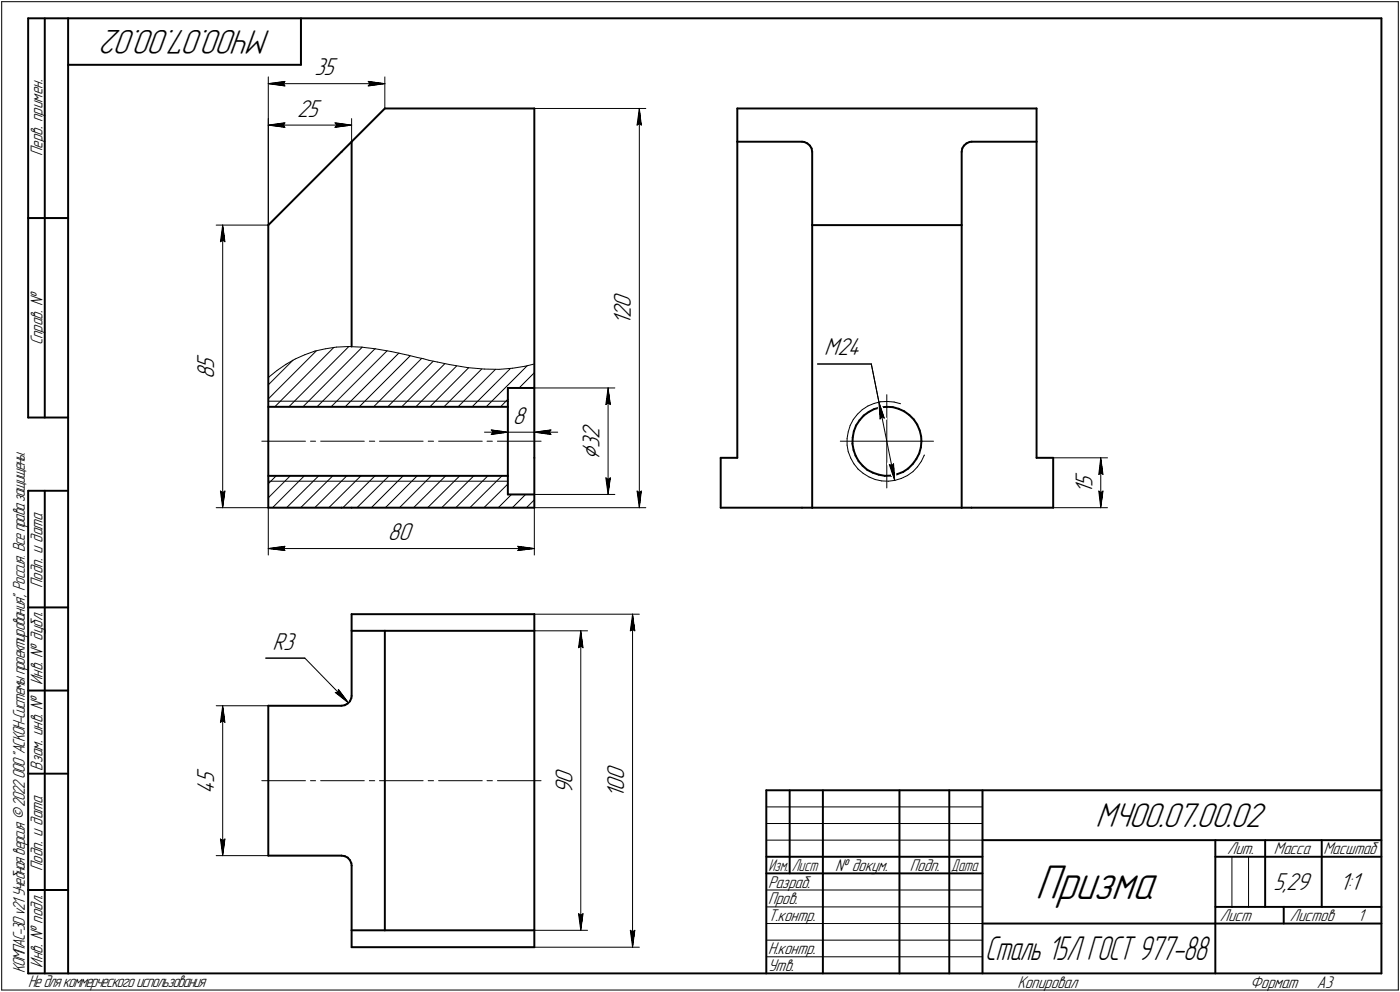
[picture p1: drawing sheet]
<svg xmlns="http://www.w3.org/2000/svg" width="421mm" height="298mm" viewBox="0 0 421 298" stroke-linecap="round" stroke-linejoin="round" font-family="sans-serif">
<defs><g id="words">
<text font-size="15.6" x="311.3" y="270.1">Призма</text>
<g font-size="10.9">
<text x="81.5" y="9" transform="rotate(-180 81.5 9)">МЧ00.07.00.02</text>
<text x="329.5" y="248.5">МЧ00.07.00.02</text>
</g>
<text font-size="10.7" x="296.3" y="288.5">Сталь 15Л ГОСТ 977-88</text>
<text font-size="8.5" x="180.3" y="138.2" transform="rotate(-90 180.3 138.2)">Ç</text>
<g font-size="7.8">
<text x="94.5" y="22.6">35</text>
<text x="89.3" y="35.1">25</text>
<text x="189.7" y="95.6" transform="rotate(-90 189.7 95.6)">2</text>
<text x="189.7" y="92.5" transform="rotate(-90 189.7 92.5)">0</text>
<text x="189.7" y="97.8" transform="rotate(-90 189.7 97.8)">1</text>
<text x="247.9" y="106.8">M24</text>
<text x="64.5" y="114" transform="rotate(-90 64.5 114)">8</text>
<text x="64.5" y="110.8" transform="rotate(-90 64.5 110.8)">5</text>
<text x="154.2" y="127.4">8</text>
<text x="180.3" y="132" transform="rotate(-90 180.3 132)">2</text>
<text x="180.3" y="134.8" transform="rotate(-90 180.3 134.8)">3</text>
<text x="328.5" y="148.5" transform="rotate(-90 328.5 148.5)">1</text>
<text x="328.5" y="146.3" transform="rotate(-90 328.5 146.3)">5</text>
<text x="116.6" y="162.3">80</text>
<text x="82" y="195.3">R3</text>
<text x="64.5" y="238.5" transform="rotate(-90 64.5 238.5)">4</text>
<text x="64.5" y="235.3" transform="rotate(-90 64.5 235.3)">5</text>
<text x="172.2" y="238.7" transform="rotate(-90 172.2 238.7)">9</text>
<text x="172.2" y="235.5" transform="rotate(-90 172.2 235.5)">0</text>
<text x="187.7" y="239.8" transform="rotate(-90 187.7 239.8)">1</text>
<text x="187.7" y="237.6" transform="rotate(-90 187.7 237.6)">0</text>
<text x="187.7" y="234.5" transform="rotate(-90 187.7 234.5)">0</text>
<text x="383" y="267.5">5,29</text>
<text x="402.9" y="267.5">1:1</text>
</g>
<g font-size="5.4">
<text x="12.8" y="46.9" transform="rotate(-90 12.8 46.9)">Перв. примен.</text>
<text x="12.8" y="103.8" transform="rotate(-90 12.8 103.8)">Справ. №</text>
<text x="12.8" y="176.7" transform="rotate(-90 12.8 176.7)">Подп. и дата</text>
<text x="12.8" y="205.8" transform="rotate(-90 12.8 205.8)">Инв. № дубл.</text>
<text x="12.8" y="231.6" transform="rotate(-90 12.8 231.6)">Взам. инв. №</text>
<text x="369.1" y="256.8">Лит.</text>
<text x="383.1" y="256.8">Масса</text>
<text x="398" y="256.8">Масштаб</text>
<text x="12.8" y="261.7" transform="rotate(-90 12.8 261.7)">Подп. и дата</text>
<text x="251.2" y="261.8">№ докум.</text>
<text x="273.6" y="261.8">Подп.</text>
<text x="231" y="266.8">Разраб.</text>
<text x="231" y="271.8">Пров.</text>
<text x="231" y="276.8">Т.контр.</text>
<text x="366.9" y="276.8">Лист</text>
<text x="387.9" y="276.8">Листов</text>
<text x="408.4" y="276.8">1</text>
<text x="231" y="286.8">Н.контр.</text>
<text x="7.5" y="292.5" transform="rotate(-90 7.5 292.5)">КОМПАС-3Dv21 Учебнаяверсия©2022ООО&quot;АСКОН-Системыпроектирования&quot;, Россия. Всеправазащищены.</text>
<text x="12.8" y="290.8" transform="rotate(-90 12.8 290.8)">Инв. № подл.</text>
<text x="231" y="291.8">Утв.</text>
<text x="8.5" y="296.7">Недлякоммерческогоиспользования</text>
<text x="306" y="296.8">Копировал</text>
<text x="376" y="296.8">Формат</text>
<text x="396" y="296.8">A3</text>
</g>
<g font-size="5.3">
<text x="231.1" y="261.8">Изм.</text>
<text x="238.1" y="261.8">Лист</text>
<text x="286.1" y="261.8">Дата</text>
</g>
</g></defs>
<g fill="none" stroke="#000" stroke-width=".59">
<path d="M8.5 5.5v120zM8.5 5.5h12zM13.5 5.5v120zM20.5 5.5v287zM20.5 5.5h395zM20.5 19.5h70zM90.5 5.5v14zM415.5 5.5v287zM115.7 32.6l-10 10zM115.7 32.6h45zM160.7 32.6v105zM221.7 32.6h90z"/>
<path d="M221.7 32.6v10zM311.7 32.6v10zM102.7 45.6l-22 22zM102.7 45.6l3-3zM105.7 42.6v61.5zM221.7 42.6v95zM221.7 42.6h19.5zM241.2 42.6l.7 .1zM241.9 42.7l.9 .4zM242.8 43.1l.8 .7zM243.6 43.8l.5 .8zM244.1 44.6l.2 1z"/>
<path d="M244.3 45.6v22zM289.2 45.6v22zM289.4 44.6l-.2 1zM289.9 43.8l-.5 .8zM289.9 43.8l.8-.7zM290.7 43.1l.9-.4zM291.6 42.7l.6-.1zM292.2 42.6h19.5zM311.7 42.6v95zM8.5 65.5h12zM80.7 67.6v85zM244.3 67.6v85z"/>
<path d="M244.3 67.6h44.9zM289.2 67.6v85zM152.7 116.6h8zM152.7 116.6v32zM8.5 125.5h12zM80.7 122.3h72zM160.7 137.6v15zM216.7 137.6v15zM216.7 137.6h5zM256.4 133.3l.3 1.9zM256.5 131.5l-.1 1.8zM256.7 135.2l.6 1.7z"/>
<path d="M256.8 129.6l-.3 1.9zM257.3 136.9l.9 1.7zM257.5 127.8l-.7 1.8zM258.2 138.6l1.2 1.4zM258.5 126.3l-1 1.5zM259.4 140l1.5 1.2zM259.8 124.9l-1.3 1.4zM259.8 124.9l1.5-1.1zM261.3 123.8l1.6-.9zM262.9 122.9l1.9-.5zM264.8 122.4l1.8-.1zM266.6 122.3h1.9z"/>
<path d="M268.5 122.3l1.8 .6zM270.3 122.9l1.6 .7zM271.9 123.6l1.6 1.1zM273.5 124.7l1.3 1.4zM274.5 139.4l-1.4 1.4zM274.8 126.1l1 1.5zM275.6 137.9l-1.1 1.5zM275.8 127.6l.8 1.8zM276.4 136.3l-.8 1.6zM276.6 129.4l.4 1.7zM276.9 134.5l-.5 1.8zM277 131.1l.1 1.5z"/>
<path d="M277.1 132.6l-.2 1.9zM311.7 137.6h5zM316.7 137.6v15zM8.5 147.5v145zM8.5 147.5h12zM13.5 147.5v145zM80.7 152.6h22zM80.7 143h72zM102.7 152.6h3zM105.7 152.6h55zM152.7 148.6h8zM216.7 152.6h24.5z"/>
<path d="M241.2 152.6h3.1zM244.3 152.6h44.9zM260.9 141.2l1.7 .9zM262.6 142.1l1.7 .6zM264.3 142.7l1.8 .3zM266.1 143l2-.1zM268.1 142.9l1.7-.4zM269.8 142.5l1.8-.7zM271.6 141.8l1.5-1zM289.2 152.6h3zM292.2 152.6h24.5zM8.5 182.5h12z"/>
<path d="M105.7 189.6h10zM105.7 189.6v19.5zM105.7 184.6h55zM105.7 184.6v5zM115.7 189.6v90zM115.7 189.6h45zM160.7 189.6v90zM160.7 184.6v5zM8.5 207.5h12zM80.7 212.1h22zM80.7 212.1v45zM102.7 212.1l1-.2z"/>
<path d="M103.7 211.9l.9-.5zM104.6 211.4l.6-.7zM105.7 209.8l-.5 .9zM105.7 209.1v.7zM8.5 232.5h12zM230.5 237.5h185zM230.5 237.5v55zM237.5 237.5v25zM247.5 237.5v55zM270.5 237.5v55zM285.5 237.5v55zM295.5 237.5v55z"/>
<path d="M80.7 257.1h22zM102.7 257.1l1 .2zM103.7 257.3l.9 .4zM104.6 257.7l.6 .8zM105.2 258.5l.5 .9zM105.7 259.4v.7zM230.5 257.5h65zM295.5 252.5h120zM365.5 252.5v40zM365.5 257.5h15zM380.5 252.5v20zM380.5 257.5h35z"/>
<path d="M397.5 252.5v20zM8.5 267.5h12zM105.7 260.1v19.5zM105.7 279.6h10zM105.7 279.6v5zM115.7 279.6h45zM160.7 279.6v5zM230.5 262.5h65zM295.5 277.5h70zM365.5 277.5h50zM365.5 272.5h50zM386.1 272.5v5z"/>
<path d="M8.5 292.5h12zM20.5 292.5h395zM105.7 284.6h55z"/>
</g>
<g fill="none" stroke="#000" stroke-width=".3">
<path d="M.5 .5v297zM.5 .5h420zM420.5 .5v297zM80.7 23.1v44.5zM80.7 35.6v32zM80.7 25.1l5-.6zM80.7 25.1l5 .7zM80.7 25.1h35zM80.7 37.6l5-.7zM80.7 37.6l5 .7zM80.7 37.6h25zM85.3 25.1l.4 .7z"/>
<path d="M85.3 37.6l.4 .7zM85.7 24.5l-.4 .6zM85.7 36.9l-.4 .7zM100.8 38.3l4.9-.7zM100.8 36.9l.5 .7zM100.8 36.9l4.9 .7zM101.3 37.6l-.5 .7zM105.7 35.6v7zM110.7 25.8l5-.7zM110.7 24.5l.6 .6zM110.7 24.5l5 .6zM111.3 25.1l-.6 .7z"/>
<path d="M115.7 23.1v9.5zM160.7 32.6h33.5zM191.6 37.6l.7-.5zM192.3 32.6l.6 5zM192.3 37.1l.6 .5zM192.3 32.6l-.7 5zM192.3 32.6v120zM65 67.6h15.7zM66.3 72.6l.7-.5zM67 67.6l.6 5zM67 72.1l.6 .5zM67 67.6l-.7 5z"/>
<path d="M67 67.6v85zM80.7 113.5l2.6-2.2zM80.7 119.9l14.5-14.5zM80.7 115.7l7.4-7.5zM83.3 111.3l2.7-1.8zM86 109.5l2.8-1.6zM88.8 107.9l2.9-1.3zM91.7 106.6l3-1.1zM94.7 105.5l3.2-.7zM97.9 104.8l3.3-.5zM100.4 104.4l-17.8 17.9zM101.2 104.3l3.5-.2z"/>
<path d="M104.7 104.1l3.9 .2zM104.9 104.1l-18 18.2zM108.6 104.3l4.3 .5zM109 104.3l-17.9 18zM112.9 104.8l4.9 .9zM117.8 105.7l5.1 1.1zM122.9 106.8l2.7 .6zM125.6 107.4l1.7 .4zM126.8 107.7l-14.4 14.6zM127.3 107.8l1.7 .5zM129 108.3l2.6 .5zM131.6 108.8l3.6 .8z"/>
<path d="M133.8 109.3l-13 13zM135.2 109.6l5.5 .9zM140.7 110.5l5 .4zM141 110.5l-11.7 11.8zM144.9 110.9l-11.4 11.4zM145.7 110.9l4.4 .1zM149 111l-11.2 11.3zM150.1 111l4.1-.3zM152.7 120l-2.2 2.3zM152.7 116.6v15.3zM154.2 110.7l3.7-.6zM156.1 116.6l4.6-4.6z"/>
<path d="M157.9 110.1l2.8-.7zM160.4 116.6l.3-.4zM160.7 116.6h24.2zM160.7 116.6v15.3zM182.9 116.6l.7 5zM182.9 116.6l-.7 5zM182.9 116.6v32zM245.9 109.4h16.1zM262 109.4l2.3 11.4zM266.7 118.6v14zM78.7 132.6h13.2zM80.7 120.6h72z"/>
<path d="M93.4 132.6h1.5zM95.3 122.3l17.5-17.5zM96.4 132.6h13.2zM99.6 122.3l16.8-16.9zM103.8 122.3l16.2-16.2zM108 122.3l15.4-15.4zM111.1 132.6h1.6zM114.1 132.6h13.2zM116.6 122.3l13.7-13.8zM125.1 122.3l12.2-12.3zM128.8 132.6h1.6zM131.9 132.6h13.1z"/>
<path d="M142 122.3l11.5-11.6zM145.7 129.9h7zM146.2 122.3l12.4-12.4zM146.5 132.6h1.6zM147.7 129.2l5 .7zM147.7 129.2l.6 .7zM147.7 130.6l5-.7zM148.3 129.9l-.6 .7zM149.6 132.6h13.1zM152.7 129.9h8zM160.7 129.9l5 .7zM160.7 129.9l5-.7z"/>
<path d="M160.7 129.9h7zM165.2 129.9l.5 .7zM165.7 129.2l-.5 .7zM182.2 121.6l.7-.5zM182.9 121.1l.7 .5zM252.7 132.6h14zM254.8 131.7v2.1zM254.8 133.8l.3 1.9zM255.1 129.8l-.3 1.9zM255.1 135.7l.8 2zM255.7 127.8l-.6 2zM255.9 137.7l.9 1.7z"/>
<path d="M256.6 126.1l-.9 1.7zM256.8 139.4l1.3 1.6zM257.9 124.5l1.4-1.4zM257.9 124.5l-1.3 1.6zM259.3 123.1l1.7-1.1zM261 122l1.9-.8zM262.9 121.2l1.9-.5zM264.3 120.8l1.6 4.8zM264.3 120.8l.4 5.1zM264.3 120.8l4.8 23.6zM264.8 120.7l2.1-.1zM265.3 125.2l.6 .4z"/>
<path d="M265.3 125.2l-.6 .7zM266.7 132.6v14zM266.7 132.6h14.1zM266.9 120.6l2 .2zM267.5 139.6l1.6 4.8zM267.5 139.6l.7 .4zM268.7 139.4l-.5 .6zM268.7 139.4l.4 5zM268.9 120.8l1.9 .5zM277.1 138.6l-1.2 1.7zM278 136.8l-.9 1.8zM278 136.8h.1"/>
<path d="M316.7 137.6h16.4zM331 137.6l.7 5zM331 137.6l-.5 5zM331 137.6v15zM65 152.6h15.7zM66.3 147.6l.7 5zM66.3 147.6l.7 .5zM67 148.1l.6-.5zM67.6 147.6l-.6 5zM80.7 144.6h72zM80.7 149.6l6.6-6.6zM80.7 145.4l2.4-2.4z"/>
<path d="M80.7 152.6v14.2zM82 152.6l9.5-9.6zM86.2 152.6l9.6-9.6zM90.4 152.6l9.7-9.6zM94.7 152.6l9.6-9.6zM98.9 152.6l9.6-9.6zM103.1 152.6l9.7-9.6zM107.4 152.6l9.6-9.6zM111.7 152.6l9.5-9.6zM115.9 152.6l9.6-9.6zM120.1 152.6l9.6-9.6zM124.4 152.6l9.6-9.6z"/>
<path d="M128.6 152.6l9.7-9.6zM132.8 152.6l9.7-9.6zM137.1 152.6l9.6-9.6zM141.3 152.6l9.7-9.6zM145.5 152.6l7.2-7.1zM149.9 152.6l3.9-4zM154.1 152.6l4-4zM158.3 152.6l2.4-2.4zM160.7 148.6h24.2zM160.7 152.6h33.5zM160.7 152.6v14.2zM182.2 143.6l.7 5z"/>
<path d="M182.2 143.6l.7 .5zM182.9 144.1l.7-.5zM183.6 143.6l-.7 5zM191.6 147.6l.7 5zM191.6 147.6l.7 .5zM192.3 148.1l.6-.5zM192.9 147.6l-.6 5zM258.1 141l1.5 1.2zM259.6 142.2l1.8 1.1zM261.4 143.3l1.8 .8zM263.2 144.1l2 .4zM265.2 144.5l2 .1z"/>
<path d="M267.2 144.6l2-.2zM269.2 144.4l1.9-.6zM271.1 143.8l1.8-.9zM272.9 142.9l1.7-1.2zM275.9 140.3l-1.3 1.4zM316.7 152.6h16.4zM330.5 142.6l.5-.5zM330.5 147.6l.5 5zM330.5 147.6l.5 .5zM331 142.1l.7 .5zM331 148.1l.7-.5zM331.7 147.6l-.7 5z"/>
<path d="M80.7 164.8l5-.6zM80.7 164.8l5 .6zM80.7 164.8h80zM85.3 164.8l.4 .6zM85.7 164.2l-.4 .6zM155.7 165.4l5-.6zM155.7 164.2l.5 .6zM155.7 164.2l5 .6zM156.2 164.8l-.5 .6zM79.9 197.8h11.8zM91.7 197.8l13.1 13.4zM160.7 184.6h31.6z"/>
<path d="M160.7 189.6h16zM174 194.6l.7-.5zM174.7 189.6l.6 5zM174.7 194.1l.6 .5zM174.7 189.6l-.7 5zM174.7 189.6v90zM189.6 189.6l.6-.5zM190.2 184.6l.7 5zM190.2 189.1l.7 .5zM190.2 184.6l-.6 5zM190.2 184.6v100zM65 212.1h15.7z"/>
<path d="M66.3 217.1l.7-.5zM67 212.1l.6 5zM67 216.6l.6 .5zM67 212.1l-.7 5zM67 212.1v45zM100.8 208.1l4 3.1zM100.8 208.1l.9-.1zM101.8 207.2l-.1 .8zM101.8 207.2l3 4zM78.7 234.6h13.2zM93.4 234.6h1.5zM96.4 234.6h13.2z"/>
<path d="M111.1 234.6h1.6zM114.1 234.6h13.2zM128.8 234.6h1.6zM131.9 234.6h13.1zM146.5 234.6h1.6zM149.6 234.6h13.1zM65 257.1h15.7zM66.3 252.1l.7 5zM66.3 252.1l.7 .5zM67 252.6l.6-.5zM67.6 252.1l-.6 5zM230.5 247.5h65z"/>
<path d="M230.5 252.5h65zM230.5 242.5h65zM370.5 257.5v15zM375.5 257.5v15zM160.7 279.6h16zM174 274.6l.7 5zM174 274.6l.7 .5zM174.7 275.1l.6-.5zM175.3 274.6l-.6 5zM189.6 279.6l.6 5zM189.6 279.6l.6 .5zM190.9 279.6l-.7 5z"/>
<path d="M230.5 267.5h65zM230.5 272.5h65zM230.5 277.5h65zM.5 297.5h420zM160.7 284.6h31.6zM190.2 280.1l.7-.5zM230.5 282.5h65zM230.5 287.5h65z"/>
</g>
<g fill="#fff" stroke="#fff" stroke-width=".3">
<path d="M174.6 127h7.3zM174.6 127.1h7.3zM174.6 127.2h7.3zM174.6 127.3h7.3zM174.6 127.3h7.3zM174.6 127.4h7.3zM174.6 127.5h7.3zM174.6 127.6h7.3zM174.6 127.7h7.3zM174.6 127.8h7.3zM174.6 127.8h7.3zM174.6 127.9h7.3zM174.6 128h7.3zM174.6 128.1h7.3zM174.6 128.2h7.3zM174.6 128.3h7.3zM174.6 128.4h7.3zM174.6 128.4h7.3zM174.6 128.5h7.3zM174.6 128.6h7.3zM174.6 128.7h7.3zM174.6 128.8h7.3zM174.6 128.9h7.3zM174.6 128.9h7.3zM174.6 129h7.3zM174.6 129.1h7.3zM174.6 129.2h7.3zM174.6 129.3h7.3zM174.6 129.4h7.3zM174.6 129.5h7.3zM174.6 129.5h7.3zM174.6 129.6h7.3zM174.6 129.7h7.3zM174.6 129.8h7.3zM174.6 129.9h7.3zM174.6 130h7.3zM174.6 130h7.3zM174.6 130.1h7.3zM174.6 130.2h7.3zM174.6 130.3h7.3zM174.6 130.4h7.3zM174.6 130.5h7.3zM174.6 130.6h7.3zM174.6 130.6h7.3zM174.6 130.7h7.3zM174.6 130.8h7.3zM174.6 130.9h7.3zM174.6 131h7.3zM174.6 131.1h7.3zM174.6 131.1h7.3zM174.6 131.2h7.3zM174.6 131.3h7.3zM174.6 131.4h7.3zM174.6 131.5h7.3zM174.6 131.6h7.3zM174.6 131.7h7.3zM174.6 131.7h7.3zM174.6 131.8h7.3zM174.6 131.9h7.3zM174.6 132h7.3zM174.6 132.1h7.3zM174.6 132.2h7.3zM174.6 132.2h7.3zM174.6 132.3h7.3zM174.6 132.4h7.3zM174.6 132.5h7.3zM174.6 132.6h7.3zM174.6 132.7h7.3zM174.6 132.8h7.3zM174.6 132.8h7.3zM174.6 132.9h7.3zM174.6 133h7.3zM174.6 133.1h7.3zM174.6 133.2h7.3zM174.6 133.3h7.3zM174.6 133.3h7.3zM174.6 133.4h7.3zM174.6 133.5h7.3zM174.6 133.6h7.3zM174.6 133.7h7.3zM174.6 133.8h7.3zM174.6 133.9h7.3zM174.6 133.9h7.3zM174.6 134h7.3zM174.6 134.1h7.3zM174.6 134.2h7.3zM174.6 134.3h7.3zM174.6 134.4h7.3zM174.6 134.5h7.3zM174.6 134.5h7.3zM174.6 134.6h7.3zM174.6 134.7h7.3zM174.6 134.8h7.3zM174.6 134.9h7.3zM174.6 135h7.3zM174.6 135h7.3zM174.6 135.1h7.3zM174.6 135.2h7.3zM174.6 135.3h7.3zM174.6 135.4h7.3zM174.6 135.5h7.3zM174.6 135.6h7.3zM174.6 135.6h7.3zM174.6 135.7h7.3zM174.6 135.8h7.3zM174.6 135.9h7.3zM174.6 136h7.3zM174.6 136.1h7.3zM174.6 136.1h7.3zM174.6 136.2h7.3zM174.6 136.3h7.3zM174.6 136.4h7.3zM174.6 136.5h7.3zM174.6 136.6h7.3zM174.6 136.7h7.3zM174.6 136.7h7.3zM174.6 136.8h7.3zM174.6 136.9h7.3zM174.6 137h7.3zM174.6 137.1h7.3zM174.6 137.2h7.3zM174.6 137.2h7.3zM174.6 137.3h7.3zM174.6 137.4h7.3zM174.6 137.5h7.3zM174.6 137.6h7.3zM174.6 137.7h7.3zM174.6 137.8h7.3zM174.6 137.8h7.3zM174.6 137.9h7.3zM174.6 138h7.3zM174.6 138.1h7.3z"/>
<path d="M182.8 116.8h.2zM182.8 116.9h.2zM182.7 117h.4zM182.7 117.1h.4zM182.6 117.2h.5zM182.6 117.3h.6zM182.6 117.3h.6zM182.5 117.4h.8zM182.5 117.5h.8zM182.5 117.6h.9zM182.5 117.7h.9zM182.4 117.8h1zM182.4 117.9h1.1zM182.4 117.9h1.1zM182.3 118h1.3zM182.3 118.1h1.3zM182.2 118.2h1.4zM182.2 118.3h1.4zM182.1 118.4h1.5zM182.1 118.4h1.6zM182.1 118.5h1.6zM182.1 118.6h1.6zM182.1 118.7h1.6zM182.1 118.8h1.6zM182.1 118.9h1.6zM182.1 119h1.6zM182 119h1.7zM182 119.1h1.8zM182 119.2h1.8zM182 119.3h1.8zM182 119.4h1.8zM182 119.5h1.8zM182 119.5h1.8zM181.9 119.6h1.9zM181.9 119.7h1.9zM181.9 119.8h1.9zM181.9 119.9h2zM181.9 120h2zM181.9 120.1h2zM181.9 120.1h2zM181.9 120.2h2zM181.9 120.3h2zM181.9 120.4h2zM181.9 120.5h2zM181.9 120.6h2zM181.9 120.6h2.1zM181.9 120.7h2.1zM181.9 120.8h2.1zM181.8 120.9h2.2zM181.8 121h2.2zM181.8 121.1h2.2zM181.8 121.2h2.2zM181.8 121.2h2.2zM181.8 121.3h2.2zM181.8 121.4h2.3zM181.7 121.5h2.4zM181.7 121.6h2.4zM181.7 121.7h2.4zM181.7 121.8h2.4zM181.7 121.8h2.4zM181.7 121.9h2.4zM181.7 122h2.4z"/>
<path d="M181.6 143.1h2.5zM181.7 143.2h2.4zM181.7 143.3h2.4zM181.7 143.3h2.4zM181.7 143.4h2.4zM181.7 143.5h2.4zM181.7 143.6h2.4zM181.7 143.7h2.4zM181.8 143.8h2.3zM181.8 143.8h2.2zM181.8 143.9h2.2zM181.8 144h2.2zM181.8 144.1h2.2zM181.8 144.2h2.2zM181.8 144.3h2.2zM181.9 144.4h2.1zM181.9 144.4h2.1zM181.9 144.5h2.1zM181.9 144.6h2zM181.9 144.7h2zM181.9 144.8h2zM181.9 144.9h2zM181.9 144.9h2zM181.9 145h2zM181.9 145.1h2zM181.9 145.2h2zM181.9 145.3h2zM181.9 145.4h1.9zM181.9 145.5h1.9zM181.9 145.5h1.9zM182 145.6h1.8zM182 145.7h1.8zM182 145.8h1.8zM182 145.9h1.8zM182 146h1.8zM182 146h1.8zM182 146.1h1.7zM182.1 146.2h1.6zM182.1 146.3h1.6zM182.1 146.4h1.6zM182.1 146.5h1.6zM182.1 146.6h1.6zM182.1 146.6h1.6zM182.1 146.7h1.6zM182.1 146.8h1.5zM182.2 146.9h1.4zM182.2 147h1.4zM182.3 147.1h1.3zM182.3 147.2h1.3zM182.4 147.2h1.1zM182.4 147.3h1.1zM182.4 147.4h1zM182.5 147.5h.9zM182.5 147.6h.9zM182.5 147.7h.8zM182.5 147.7h.8zM182.6 147.8h.6zM182.6 147.9h.6zM182.6 148h.5zM182.7 148.1h.4zM182.7 148.2h.4zM182.8 148.3h.2zM182.8 148.3h.2z"/>
<path d="M184.1 87.5h7.2zM184.1 87.5h7.2zM184.1 87.6h7.2zM184.1 87.7h7.2zM184.1 87.8h7.2zM184.1 87.9h7.2zM184.1 88h7.2zM184.1 88.1h7.2zM184.1 88.1h7.2zM184.1 88.2h7.2zM184.1 88.3h7.2zM184.1 88.4h7.2zM184.1 88.5h7.2zM184.1 88.6h7.2zM184.1 88.6h7.2zM184.1 88.7h7.2zM184.1 88.8h7.2zM184.1 88.9h7.2zM184.1 89h7.2zM184.1 89.1h7.2zM184.1 89.2h7.2zM184.1 89.2h7.2zM184.1 89.3h7.2zM184.1 89.4h7.2zM184.1 89.5h7.2zM184.1 89.6h7.2zM184.1 89.7h7.2zM184.1 89.7h7.2zM184.1 89.8h7.2zM184.1 89.9h7.2zM184.1 90h7.2zM184.1 90.1h7.2zM184.1 90.2h7.2zM184.1 90.3h7.2zM184.1 90.3h7.2zM184.1 90.4h7.2zM184.1 90.5h7.2zM184.1 90.6h7.2zM184.1 90.7h7.2zM184.1 90.8h7.2zM184.1 90.8h7.2zM184.1 90.9h7.2zM184.1 91h7.2zM184.1 91.1h7.2zM184.1 91.2h7.2zM184.1 91.3h7.2zM184.1 91.4h7.2zM184.1 91.4h7.2zM184.1 91.5h7.2zM184.1 91.6h7.2zM184.1 91.7h7.2zM184.1 91.8h7.2zM184.1 91.9h7.2zM184.1 91.9h7.2zM184.1 92h7.2zM184.1 92.1h7.2zM184.1 92.2h7.2zM184.1 92.3h7.2zM184.1 92.4h7.2zM184.1 92.5h7.2zM184.1 92.5h7.2zM184.1 92.6h7.2zM184.1 92.7h7.2zM184.1 92.8h7.2zM184.1 92.9h7.2zM184.1 93h7.2zM184.1 93h7.2zM184.1 93.1h7.2zM184.1 93.2h7.2zM184.1 93.3h7.2zM184.1 93.4h7.2zM184.1 93.5h7.2zM184.1 93.6h7.2zM184.1 93.6h7.2zM184.1 93.7h7.2zM184.1 93.8h7.2zM184.1 93.9h7.2zM184.1 94h7.2zM184.1 94.1h7.2zM184.1 94.1h7.2zM184.1 94.2h7.2zM184.1 94.3h7.2zM184.1 94.4h7.2zM184.1 94.5h7.2zM184.1 94.6h7.2zM184.1 94.7h7.2zM184.1 94.7h7.2zM184.1 94.8h7.2zM184.1 94.9h7.2zM184.1 95h7.2zM184.1 95.1h7.2zM184.1 95.2h7.2zM184.1 95.2h7.2zM184.1 95.3h7.2zM184.1 95.4h7.2zM184.1 95.5h7.2zM184.1 95.6h7.2zM184.1 95.7h7.2zM184.1 95.8h7.2zM184.1 95.8h7.2zM184.1 95.9h7.2zM184.1 96h7.2zM184.1 96.1h7.2zM184.1 96.2h7.2zM184.1 96.3h7.2zM184.1 96.4h7.2zM184.1 96.4h7.2zM184.1 96.5h7.2zM184.1 96.6h7.2zM184.1 96.7h7.2zM184.1 96.8h7.2zM184.1 96.9h7.2zM184.1 96.9h7.2zM184.1 97h7.2zM184.1 97.1h7.2zM184.1 97.2h7.2zM184.1 97.3h7.2zM184.1 97.4h7.2zM184.1 97.5h7.2zM184.1 97.5h7.2zM184.1 97.6h7.2zM184.1 97.7h7.2z"/>
<path d="M192.2 32.9h.2zM192.2 32.9h.2zM192.1 33h.3zM192.1 33.1h.4zM192 33.2h.5zM192 33.3h.6zM192 33.4h.6zM191.9 33.4h.7zM191.9 33.5h.8zM191.9 33.6h.8zM191.9 33.7h.8zM191.8 33.8h1zM191.8 33.9h1zM191.8 34h1.1zM191.7 34h1.2zM191.7 34.1h1.2zM191.6 34.2h1.4zM191.6 34.3h1.4zM191.5 34.4h1.5zM191.5 34.5h1.5zM191.5 34.5h1.5zM191.5 34.6h1.5zM191.5 34.7h1.5zM191.5 34.8h1.5zM191.5 34.9h1.5zM191.5 35h1.5zM191.4 35.1h1.7zM191.4 35.1h1.7zM191.4 35.2h1.7zM191.4 35.3h1.7zM191.4 35.4h1.7zM191.4 35.5h1.7zM191.4 35.6h1.7zM191.3 35.6h1.9zM191.3 35.7h1.9zM191.3 35.8h1.9zM191.3 35.9h1.9zM191.3 36h1.9zM191.3 36.1h1.9zM191.3 36.2h1.9zM191.3 36.2h1.9zM191.3 36.3h2zM191.3 36.4h2zM191.3 36.5h2zM191.3 36.6h2zM191.3 36.7h2zM191.3 36.7h2zM191.3 36.8h2zM191.2 36.9h2.2zM191.2 37h2.2zM191.2 37.1h2.2zM191.2 37.2h2.2zM191.2 37.3h2.2zM191.2 37.3h2.2zM191.2 37.4h2.2zM191.1 37.5h2.4zM191.1 37.6h2.4zM191.1 37.7h2.4zM191.1 37.8h2.4zM191.1 37.8h2.4zM191.1 37.9h2.4zM191.1 38h2.4z"/>
<path d="M191 147.1h2.5zM191.1 147.2h2.4zM191.1 147.2h2.4zM191.1 147.3h2.4zM191.1 147.4h2.4zM191.1 147.5h2.4zM191.1 147.6h2.4zM191.1 147.7h2.4zM191.2 147.7h2.2zM191.2 147.8h2.2zM191.2 147.9h2.2zM191.2 148h2.2zM191.2 148.1h2.2zM191.2 148.2h2.2zM191.2 148.3h2.2zM191.3 148.3h2zM191.3 148.4h2zM191.3 148.5h2zM191.3 148.6h2zM191.3 148.7h2zM191.3 148.8h2zM191.3 148.8h2zM191.3 148.9h1.9zM191.3 149h1.9zM191.3 149.1h1.9zM191.3 149.2h1.9zM191.3 149.3h1.9zM191.3 149.4h1.9zM191.3 149.4h1.9zM191.3 149.5h1.9zM191.4 149.6h1.7zM191.4 149.7h1.7zM191.4 149.8h1.7zM191.4 149.9h1.7zM191.4 149.9h1.7zM191.4 150h1.7zM191.4 150.1h1.7zM191.5 150.2h1.5zM191.5 150.3h1.5zM191.5 150.4h1.5zM191.5 150.5h1.5zM191.5 150.5h1.5zM191.5 150.6h1.5zM191.5 150.7h1.5zM191.5 150.8h1.5zM191.6 150.9h1.4zM191.6 151h1.4zM191.7 151h1.2zM191.7 151.1h1.2zM191.8 151.2h1.1zM191.8 151.3h1zM191.8 151.4h1zM191.9 151.5h.8zM191.9 151.6h.8zM191.9 151.6h.8zM191.9 151.7h.7zM192 151.8h.6zM192 151.9h.6zM192 152h.5zM192.1 152.1h.4zM192.1 152.1h.3zM192.2 152.2h.2zM192.2 152.3h.2z"/>
<path d="M58.8 106.3h7.2zM58.8 106.3h7.2zM58.8 106.4h7.2zM58.8 106.5h7.2zM58.8 106.6h7.2zM58.8 106.7h7.2zM58.8 106.8h7.2zM58.8 106.8h7.2zM58.8 106.9h7.2zM58.8 107h7.2zM58.8 107.1h7.2zM58.8 107.2h7.2zM58.8 107.3h7.2zM58.8 107.4h7.2zM58.8 107.4h7.2zM58.8 107.5h7.2zM58.8 107.6h7.2zM58.8 107.7h7.2zM58.8 107.8h7.2zM58.8 107.9h7.2zM58.8 107.9h7.2zM58.8 108h7.2zM58.8 108.1h7.2zM58.8 108.2h7.2zM58.8 108.3h7.2zM58.8 108.4h7.2zM58.8 108.5h7.2zM58.8 108.5h7.2zM58.8 108.6h7.2zM58.8 108.7h7.2zM58.8 108.8h7.2zM58.8 108.9h7.2zM58.8 109h7.2zM58.8 109.1h7.2zM58.8 109.1h7.2zM58.8 109.2h7.2zM58.8 109.3h7.2zM58.8 109.4h7.2zM58.8 109.5h7.2zM58.8 109.6h7.2zM58.8 109.6h7.2zM58.8 109.7h7.2zM58.8 109.8h7.2zM58.8 109.9h7.2zM58.8 110h7.2zM58.8 110.1h7.2zM58.8 110.2h7.2zM58.8 110.2h7.2zM58.8 110.3h7.2zM58.8 110.4h7.2zM58.8 110.5h7.2zM58.8 110.6h7.2zM58.8 110.7h7.2zM58.8 110.7h7.2zM58.8 110.8h7.2zM58.8 110.9h7.2zM58.8 111h7.2zM58.8 111.1h7.2zM58.8 111.2h7.2zM58.8 111.3h7.2zM58.8 111.3h7.2zM58.8 111.4h7.2zM58.8 111.5h7.2zM58.8 111.6h7.2zM58.8 111.7h7.2zM58.8 111.8h7.2zM58.8 111.8h7.2zM58.8 111.9h7.2zM58.8 112h7.2zM58.8 112.1h7.2zM58.8 112.2h7.2zM58.8 112.3h7.2zM58.8 112.4h7.2zM58.8 112.4h7.2zM58.8 112.5h7.2zM58.8 112.6h7.2zM58.8 112.7h7.2zM58.8 112.8h7.2zM58.8 112.9h7.2zM58.8 112.9h7.2zM58.8 113h7.2zM58.8 113.1h7.2zM58.8 113.2h7.2zM58.8 113.3h7.2zM58.8 113.4h7.2zM58.8 113.5h7.2zM58.8 113.5h7.2zM58.8 113.6h7.2zM58.8 113.7h7.2zM58.8 113.8h7.2zM58.8 113.9h7.2z"/>
<path d="M66.9 67.9h.2zM66.9 68h.2zM66.8 68.1h.4zM66.8 68.2h.4zM66.7 68.2h.5zM66.7 68.3h.6zM66.7 68.4h.6zM66.6 68.5h.8zM66.6 68.6h.8zM66.5 68.7h1zM66.5 68.7h1zM66.5 68.8h1zM66.5 68.9h1.1zM66.5 69h1.1zM66.4 69.1h1.2zM66.4 69.2h1.2zM66.3 69.3h1.4zM66.3 69.3h1.4zM66.2 69.4h1.5zM66.2 69.5h1.6zM66.2 69.6h1.6zM66.2 69.7h1.6zM66.2 69.8h1.6zM66.2 69.8h1.6zM66.2 69.9h1.6zM66.2 70h1.6zM66.2 70.1h1.7zM66.1 70.2h1.8zM66.1 70.3h1.8zM66.1 70.4h1.8zM66.1 70.4h1.8zM66.1 70.5h1.8zM66.1 70.6h1.8zM66.1 70.7h1.9zM66.1 70.8h1.9zM66.1 70.9h1.9zM66 71h2zM66 71h2zM66 71.1h2zM66 71.2h2zM66 71.3h2.1zM66 71.4h2.1zM66 71.5h2.1zM66 71.5h2.1zM66 71.6h2.1zM66 71.7h2.1zM66 71.8h2.1zM66 71.9h2.2zM66 72h2.2zM66 72.1h2.2zM66 72.1h2.2zM66 72.2h2.2zM66 72.3h2.2zM65.9 72.4h2.3zM65.9 72.5h2.3zM65.9 72.6h2.3zM65.9 72.6h2.3zM65.9 72.7h2.3zM65.9 72.8h2.3zM65.9 72.9h2.3zM65.9 73h2.3z"/>
<path d="M65.8 147.1h2.4zM65.9 147.2h2.3zM65.9 147.2h2.3zM65.9 147.3h2.3zM65.9 147.4h2.3zM65.9 147.5h2.3zM65.9 147.6h2.3zM65.9 147.7h2.3zM65.9 147.7h2.3zM66 147.8h2.2zM66 147.9h2.2zM66 148h2.2zM66 148.1h2.2zM66 148.2h2.2zM66 148.3h2.2zM66 148.3h2.1zM66 148.4h2.1zM66 148.5h2.1zM66 148.6h2.1zM66 148.7h2.1zM66 148.8h2.1zM66 148.8h2.1zM66 148.9h2zM66 149h2zM66 149.1h2zM66 149.2h2zM66 149.3h2zM66.1 149.4h1.9zM66.1 149.4h1.9zM66.1 149.5h1.9zM66.1 149.6h1.8zM66.1 149.7h1.8zM66.1 149.8h1.8zM66.1 149.9h1.8zM66.1 149.9h1.8zM66.1 150h1.8zM66.2 150.1h1.7zM66.2 150.2h1.6zM66.2 150.3h1.6zM66.2 150.4h1.6zM66.2 150.5h1.6zM66.2 150.5h1.6zM66.2 150.6h1.6zM66.2 150.7h1.6zM66.2 150.8h1.5zM66.3 150.9h1.4zM66.3 151h1.4zM66.4 151h1.2zM66.4 151.1h1.2zM66.5 151.2h1.1zM66.5 151.3h1.1zM66.5 151.4h1zM66.5 151.5h1zM66.5 151.6h1zM66.6 151.6h.8zM66.6 151.7h.8zM66.7 151.8h.6zM66.7 151.9h.6zM66.7 152h.5zM66.8 152.1h.4zM66.8 152.1h.4zM66.9 152.2h.2zM66.9 152.3h.2z"/>
<path d="M94.6 17h7.3zM94.6 17.1h7.3zM94.6 17.2h7.3zM94.6 17.3h7.3zM94.6 17.4h7.3zM94.6 17.4h7.3zM94.6 17.5h7.3zM94.6 17.6h7.3zM94.6 17.7h7.3zM94.6 17.8h7.3zM94.6 17.9h7.3zM94.6 17.9h7.3zM94.6 18h7.3zM94.6 18.1h7.3zM94.6 18.2h7.3zM94.6 18.3h7.3zM94.6 18.4h7.3zM94.6 18.5h7.3zM94.6 18.5h7.3zM94.6 18.6h7.3zM94.6 18.7h7.3zM94.6 18.8h7.3zM94.6 18.9h7.3zM94.6 19h7.3zM94.6 19h7.3zM94.6 19.1h7.3zM94.6 19.2h7.3zM94.6 19.3h7.3zM94.6 19.4h7.3zM94.6 19.5h7.3zM94.6 19.6h7.3zM94.6 19.6h7.3zM94.6 19.7h7.3zM94.6 19.8h7.3zM94.6 19.9h7.3zM94.6 20h7.3zM94.6 20.1h7.3zM94.6 20.2h7.3zM94.6 20.2h7.3zM94.6 20.3h7.3zM94.6 20.4h7.3zM94.6 20.5h7.3zM94.6 20.6h7.3zM94.6 20.7h7.3zM94.6 20.7h7.3zM94.6 20.8h7.3zM94.6 20.9h7.3zM94.6 21h7.3zM94.6 21.1h7.3zM94.6 21.2h7.3zM94.6 21.3h7.3zM94.6 21.3h7.3zM94.6 21.4h7.3zM94.6 21.5h7.3zM94.6 21.6h7.3zM94.6 21.7h7.3zM94.6 21.8h7.3zM94.6 21.8h7.3zM94.6 21.9h7.3zM94.6 22h7.3zM94.6 22.1h7.3zM94.6 22.2h7.3zM94.6 22.3h7.3zM94.6 22.4h7.3zM94.6 22.4h7.3zM94.6 22.5h7.3zM94.6 22.6h7.3zM94.6 22.7h7.3zM94.6 22.8h7.3zM94.6 22.9h7.3zM94.6 22.9h7.3zM94.6 23h7.3zM94.6 23.1h7.3zM94.6 23.2h7.3zM94.6 23.3h7.3zM94.6 23.4h7.3zM94.6 23.5h7.3zM94.6 23.5h7.3zM94.6 23.6h7.3zM94.6 23.7h7.3zM94.6 23.8h7.3zM94.6 23.9h7.3zM94.6 24h7.3zM94.6 24h7.3z"/>
<path d="M85.6 24h.6zM85 24h1.2zM84.4 24.1h1.8zM83.8 24.2h2.4zM83.2 24.3h3zM82.5 24.4h3.7zM82.4 24.5h3.8zM82.2 24.6h4zM82 24.6h4.2zM81.8 24.7h4.4zM81.5 24.8h4.7zM81.4 24.9h4.8zM81.1 25h5.1zM80.9 25.1h5.3zM80.7 25.1h5.5zM80.9 25.2h5.3zM81.1 25.3h5.1zM81.4 25.4h4.8zM81.5 25.5h4.7zM81.8 25.6h4.4zM82 25.7h4.2zM82.2 25.7h4zM82.4 25.8h3.8zM82.5 25.9h3.7zM83.3 26h2.9zM84.1 26.1h2.1zM84.8 26.2h1.4zM85.5 26.2h.7z"/>
<path d="M110.2 24h.7zM110.2 24h1.3zM110.2 24.1h1.9zM110.2 24.2h2.6zM110.2 24.3h3.2zM110.2 24.4h3.8zM110.2 24.5h4zM110.2 24.6h4.2zM110.2 24.6h4.4zM110.2 24.7h4.6zM110.2 24.8h4.8zM110.2 24.9h4.9zM110.2 25h5.2zM110.2 25.1h5.4zM110.2 25.1h5.5zM110.2 25.2h5.4zM110.2 25.3h5.2zM110.2 25.4h4.9zM110.2 25.5h4.8zM110.2 25.6h4.6zM110.2 25.7h4.4zM110.2 25.7h4.2zM110.2 25.8h4zM110.2 25.9h3.8zM110.2 26h3.1zM110.2 26.1h2.3zM110.2 26.2h1.6zM110.2 26.2h.8z"/>
<path d="M116.7 156.7h8.1zM116.7 156.8h8.1zM116.7 156.9h8.1zM116.7 157h8.1zM116.7 157.1h8.1zM116.7 157.1h8.1zM116.7 157.2h8.1zM116.7 157.3h8.1zM116.7 157.4h8.1zM116.7 157.5h8.1zM116.7 157.6h8.1zM116.7 157.6h8.1zM116.7 157.7h8.1zM116.7 157.8h8.1zM116.7 157.9h8.1zM116.7 158h8.1zM116.7 158.1h8.1zM116.7 158.2h8.1zM116.7 158.2h8.1zM116.7 158.3h8.1zM116.7 158.4h8.1zM116.7 158.5h8.1zM116.7 158.6h8.1zM116.7 158.7h8.1zM116.7 158.7h8.1zM116.7 158.8h8.1zM116.7 158.9h8.1zM116.7 159h8.1zM116.7 159.1h8.1zM116.7 159.2h8.1zM116.7 159.3h8.1zM116.7 159.3h8.1zM116.7 159.4h8.1zM116.7 159.5h8.1zM116.7 159.6h8.1zM116.7 159.7h8.1zM116.7 159.8h8.1zM116.7 159.9h8.1zM116.7 159.9h8.1zM116.7 160h8.1zM116.7 160.1h8.1zM116.7 160.2h8.1zM116.7 160.3h8.1zM116.7 160.4h8.1zM116.7 160.4h8.1zM116.7 160.5h8.1zM116.7 160.6h8.1zM116.7 160.7h8.1zM116.7 160.8h8.1zM116.7 160.9h8.1zM116.7 161h8.1zM116.7 161h8.1zM116.7 161.1h8.1zM116.7 161.2h8.1zM116.7 161.3h8.1zM116.7 161.4h8.1zM116.7 161.5h8.1zM116.7 161.5h8.1zM116.7 161.6h8.1zM116.7 161.7h8.1zM116.7 161.8h8.1zM116.7 161.9h8.1zM116.7 162h8.1zM116.7 162.1h8.1zM116.7 162.1h8.1zM116.7 162.2h8.1zM116.7 162.3h8.1zM116.7 162.4h8.1zM116.7 162.5h8.1zM116.7 162.6h8.1zM116.7 162.6h8.1zM116.7 162.7h8.1zM116.7 162.8h8.1zM116.7 162.9h8.1zM116.7 163h8.1zM116.7 163.1h8.1zM116.7 163.2h8.1zM116.7 163.2h8.1zM116.7 163.3h8.1zM116.7 163.4h8.1zM116.7 163.5h8.1zM116.7 163.6h8.1zM116.7 163.7h8.1zM116.7 163.7h8.1z"/>
<path d="M85.6 163.7h.6zM85 163.7h1.2zM84.4 163.8h1.8zM83.8 163.9h2.4zM83.2 164h3zM82.5 164.1h3.7zM82.4 164.2h3.8zM82.2 164.3h4zM82 164.3h4.2zM81.8 164.4h4.4zM81.5 164.5h4.7zM81.4 164.6h4.8zM81.1 164.7h5.1zM80.9 164.8h5.3zM80.7 164.8h5.5zM80.9 164.9h5.3zM81.2 165h5zM81.4 165.1h4.8zM81.6 165.2h4.6zM81.9 165.3h4.3zM82.1 165.4h4.1zM82.4 165.4h3.8zM82.5 165.5h3.7zM83.2 165.6h3zM83.8 165.7h2.4zM84.4 165.8h1.8zM85 165.9h1.2zM85.6 165.9h.6z"/>
<path d="M155.2 163.7h.7zM155.2 163.7h1.3zM155.2 163.8h1.9zM155.2 163.9h2.5zM155.2 164h3.1zM155.2 164.1h3.7zM155.2 164.2h4zM155.2 164.3h4.1zM155.2 164.3h4.3zM155.2 164.4h4.6zM155.2 164.5h4.7zM155.2 164.6h4.9zM155.2 164.7h5.2zM155.2 164.8h5.3zM155.2 164.8h5.5zM155.2 164.9h5.3zM155.2 165h5.1zM155.2 165.1h4.9zM155.2 165.2h4.7zM155.2 165.3h4.4zM155.2 165.4h4.2zM155.2 165.4h4zM155.2 165.5h3.7zM155.2 165.6h3.1zM155.2 165.7h2.5zM155.2 165.8h1.9zM155.2 165.9h1.3zM155.2 165.9h.7z"/>
<path d="M89.3 29.5h7.8zM89.3 29.5h7.8zM89.3 29.6h7.8zM89.3 29.7h7.8zM89.3 29.8h7.8zM89.3 29.9h7.8zM89.3 30h7.8zM89.3 30.1h7.8zM89.3 30.1h7.8zM89.3 30.2h7.8zM89.3 30.3h7.8zM89.3 30.4h7.8zM89.3 30.5h7.8zM89.3 30.6h7.8zM89.3 30.6h7.8zM89.3 30.7h7.8zM89.3 30.8h7.8zM89.3 30.9h7.8zM89.3 31h7.8zM89.3 31.1h7.8zM89.3 31.2h7.8zM89.3 31.2h7.8zM89.3 31.3h7.8zM89.3 31.4h7.8zM89.3 31.5h7.8zM89.3 31.6h7.8zM89.3 31.7h7.8zM89.3 31.7h7.8zM89.3 31.8h7.8zM89.3 31.9h7.8zM89.3 32h7.8zM89.3 32.1h7.8zM89.3 32.2h7.8zM89.3 32.3h7.8zM89.3 32.3h7.8zM89.3 32.4h7.8zM89.3 32.5h7.8zM89.3 32.6h7.8zM89.3 32.7h7.8zM89.3 32.8h7.8zM89.3 32.9h7.8zM89.3 32.9h7.8zM89.3 33h7.8zM89.3 33.1h7.8zM89.3 33.2h7.8zM89.3 33.3h7.8zM89.3 33.4h7.8zM89.3 33.4h7.8zM89.3 33.5h7.8zM89.3 33.6h7.8zM89.3 33.7h7.8zM89.3 33.8h7.8zM89.3 33.9h7.8zM89.3 34h7.8zM89.3 34h7.8zM89.3 34.1h7.8zM89.3 34.2h7.8zM89.3 34.3h7.8zM89.3 34.4h7.8zM89.3 34.5h7.8zM89.3 34.5h7.8zM89.3 34.6h7.8zM89.3 34.7h7.8zM89.3 34.8h7.8zM89.3 34.9h7.8zM89.3 35h7.8zM89.3 35.1h7.8zM89.3 35.1h7.8zM89.3 35.2h7.8zM89.3 35.3h7.8zM89.3 35.4h7.8zM89.3 35.5h7.8zM89.3 35.6h7.8zM89.3 35.6h7.8zM89.3 35.7h7.8zM89.3 35.8h7.8zM89.3 35.9h7.8zM89.3 36h7.8zM89.3 36.1h7.8zM89.3 36.2h7.8zM89.3 36.2h7.8zM89.3 36.3h7.8zM89.3 36.4h7.8zM89.3 36.5h7.8z"/>
<path d="M85.5 36.5h.7zM84.8 36.6h1.4zM84.1 36.7h2.1zM83.3 36.7h2.9zM82.5 36.8h3.7zM82.4 36.9h3.8zM82.2 37h4zM82 37.1h4.2zM81.8 37.2h4.4zM81.5 37.3h4.7zM81.4 37.3h4.8zM81.1 37.4h5.1zM80.9 37.5h5.3zM80.7 37.6h5.5zM80.9 37.7h5.3zM81.1 37.8h5.1zM81.4 37.8h4.8zM81.5 37.9h4.7zM81.8 38h4.4zM82 38.1h4.2zM82.2 38.2h4zM82.4 38.3h3.8zM82.5 38.4h3.7zM83.2 38.4h3zM83.8 38.5h2.4zM84.4 38.6h1.8zM85 38.7h1.2zM85.6 38.8h.6z"/>
<path d="M100.2 36.5h.8zM100.2 36.6h1.6zM100.2 36.7h2.3zM100.2 36.7h3.1zM100.2 36.8h3.8zM100.2 36.9h4zM100.2 37h4.2zM100.2 37.1h4.4zM100.2 37.2h4.6zM100.2 37.3h4.8zM100.2 37.3h5zM100.2 37.4h5.2zM100.2 37.5h5.4zM100.2 37.6h5.5zM100.2 37.7h5.4zM100.2 37.8h5.2zM100.2 37.8h5zM100.2 37.9h4.8zM100.2 38h4.6zM100.2 38.1h4.4zM100.2 38.2h4.2zM100.2 38.3h4zM100.2 38.4h3.8zM100.2 38.4h3.2zM100.2 38.5h2.6zM100.2 38.6h1.9zM100.2 38.7h1.3zM100.2 38.8h.7z"/>
<path d="M154.3 121.8h5zM154.3 121.8h5zM154.3 121.9h5zM154.3 122h5zM154.3 122.1h5zM154.3 122.2h5zM154.3 122.3h5zM154.3 122.3h5zM154.3 122.4h5zM154.3 122.5h5zM154.3 122.6h5zM154.3 122.7h5zM154.3 122.8h5zM154.3 122.9h5zM154.3 122.9h5zM154.3 123h5zM154.3 123.1h5zM154.3 123.2h5zM154.3 123.3h5zM154.3 123.4h5zM154.3 123.4h5zM154.3 123.5h5zM154.3 123.6h5zM154.3 123.7h5zM154.3 123.8h5zM154.3 123.9h5zM154.3 124h5zM154.3 124h5zM154.3 124.1h5zM154.3 124.2h5zM154.3 124.3h5zM154.3 124.4h5zM154.3 124.5h5zM154.3 124.5h5zM154.3 124.6h5zM154.3 124.7h5zM154.3 124.8h5zM154.3 124.9h5zM154.3 125h5zM154.3 125.1h5zM154.3 125.1h5zM154.3 125.2h5zM154.3 125.3h5zM154.3 125.4h5zM154.3 125.5h5zM154.3 125.6h5zM154.3 125.6h5zM154.3 125.7h5zM154.3 125.8h5zM154.3 125.9h5zM154.3 126h5zM154.3 126.1h5zM154.3 126.2h5zM154.3 126.2h5zM154.3 126.3h5zM154.3 126.4h5zM154.3 126.5h5zM154.3 126.6h5zM154.3 126.7h5zM154.3 126.7h5zM154.3 126.8h5zM154.3 126.9h5zM154.3 127h5zM154.3 127.1h5zM154.3 127.2h5zM154.3 127.3h5zM154.3 127.3h5zM154.3 127.4h5zM154.3 127.5h5zM154.3 127.6h5zM154.3 127.7h5zM154.3 127.8h5zM154.3 127.8h5zM154.3 127.9h5zM154.3 128h5zM154.3 128.1h5zM154.3 128.2h5zM154.3 128.3h5zM154.3 128.4h5zM154.3 128.4h5zM154.3 128.5h5zM154.3 128.6h5zM154.3 128.7h5zM154.3 128.8h5z"/>
<path d="M147.2 128.8h.8zM147.2 128.9h1.6zM147.2 128.9h2.3zM147.2 129h3.1zM147.2 129.1h3.8zM147.2 129.2h4zM147.2 129.3h4.2zM147.2 129.4h4.4zM147.2 129.5h4.6zM147.2 129.5h4.8zM147.2 129.6h4.9zM147.2 129.7h5.2zM147.2 129.8h5.4zM147.2 129.9h5.5zM147.2 130h5.4zM147.2 130h5.2zM147.2 130.1h4.9zM147.2 130.2h4.8zM147.2 130.3h4.6zM147.2 130.4h4.4zM147.2 130.5h4.2zM147.2 130.6h4zM147.2 130.6h3.8zM147.2 130.7h3.2zM147.2 130.8h2.6zM147.2 130.9h1.9zM147.2 131h1.3zM147.2 131.1h.7z"/>
<path d="M165.5 128.8h.7zM164.8 128.9h1.4zM164 128.9h2.2zM163.2 129h3zM162.5 129.1h3.7zM162.3 129.2h3.9zM162.1 129.3h4.1zM161.9 129.4h4.3zM161.7 129.5h4.5zM161.5 129.5h4.7zM161.3 129.6h4.9zM161.1 129.7h5.1zM161 129.8h5.2zM160.7 129.9h5.5zM161 130h5.2zM161.1 130h5.1zM161.3 130.1h4.9zM161.5 130.2h4.7zM161.7 130.3h4.5zM161.9 130.4h4.3zM162.1 130.5h4.1zM162.3 130.6h3.9zM162.5 130.6h3.7zM163.2 130.7h3zM163.7 130.8h2.5zM164.3 130.9h1.9zM165 131h1.2zM165.6 131.1h.6z"/>
<path d="M58.8 230.7h7.2zM58.8 230.8h7.2zM58.8 230.9h7.2zM58.8 231h7.2zM58.8 231.1h7.2zM58.8 231.1h7.2zM58.8 231.2h7.2zM58.8 231.3h7.2zM58.8 231.4h7.2zM58.8 231.5h7.2zM58.8 231.6h7.2zM58.8 231.6h7.2zM58.8 231.7h7.2zM58.8 231.8h7.2zM58.8 231.9h7.2zM58.8 232h7.2zM58.8 232.1h7.2zM58.8 232.2h7.2zM58.8 232.2h7.2zM58.8 232.3h7.2zM58.8 232.4h7.2zM58.8 232.5h7.2zM58.8 232.6h7.2zM58.8 232.7h7.2zM58.8 232.7h7.2zM58.8 232.8h7.2zM58.8 232.9h7.2zM58.8 233h7.2zM58.8 233.1h7.2zM58.8 233.2h7.2zM58.8 233.3h7.2zM58.8 233.3h7.2zM58.8 233.4h7.2zM58.8 233.5h7.2zM58.8 233.6h7.2zM58.8 233.7h7.2zM58.8 233.8h7.2zM58.8 233.8h7.2zM58.8 233.9h7.2zM58.8 234h7.2zM58.8 234.1h7.2zM58.8 234.2h7.2zM58.8 234.3h7.2zM58.8 234.4h7.2zM58.8 234.4h7.2zM58.8 234.5h7.2zM58.8 234.6h7.2zM58.8 234.7h7.2zM58.8 234.8h7.2zM58.8 234.9h7.2zM58.8 234.9h7.2zM58.8 235h7.2zM58.8 235.1h7.2zM58.8 235.2h7.2zM58.8 235.3h7.2zM58.8 235.4h7.2zM58.8 235.5h7.2zM58.8 235.5h7.2zM58.8 235.6h7.2zM58.8 235.7h7.2zM58.8 235.8h7.2zM58.8 235.9h7.2zM58.8 236h7.2zM58.8 236.1h7.2zM58.8 236.1h7.2zM58.8 236.2h7.2zM58.8 236.3h7.2zM58.8 236.4h7.2zM58.8 236.5h7.2zM58.8 236.6h7.2zM58.8 236.6h7.2zM58.8 236.7h7.2zM58.8 236.8h7.2zM58.8 236.9h7.2zM58.8 237h7.2zM58.8 237.1h7.2zM58.8 237.2h7.2zM58.8 237.2h7.2zM58.8 237.3h7.2zM58.8 237.4h7.2zM58.8 237.5h7.2zM58.8 237.6h7.2zM58.8 237.7h7.2zM58.8 237.7h7.2zM58.8 237.8h7.2zM58.8 237.9h7.2zM58.8 238h7.2zM58.8 238.1h7.2zM58.8 238.2h7.2zM58.8 238.3h7.2zM58.8 238.3h7.2zM58.8 238.4h7.2z"/>
<path d="M66.9 212.3h.2zM66.9 212.4h.2zM66.8 212.5h.4zM66.8 212.6h.4zM66.7 212.7h.5zM66.7 212.8h.6zM66.7 212.9h.6zM66.6 212.9h.8zM66.6 213h.8zM66.5 213.1h1zM66.5 213.2h1zM66.5 213.3h1zM66.5 213.4h1.1zM66.5 213.4h1.1zM66.4 213.5h1.2zM66.4 213.6h1.2zM66.3 213.7h1.4zM66.3 213.8h1.4zM66.2 213.9h1.5zM66.2 214h1.6zM66.2 214h1.6zM66.2 214.1h1.6zM66.2 214.2h1.6zM66.2 214.3h1.6zM66.2 214.4h1.6zM66.2 214.5h1.6zM66.2 214.5h1.7zM66.1 214.6h1.8zM66.1 214.7h1.8zM66.1 214.8h1.8zM66.1 214.9h1.8zM66.1 215h1.8zM66.1 215.1h1.8zM66.1 215.1h1.9zM66.1 215.2h1.9zM66.1 215.3h1.9zM66 215.4h2zM66 215.5h2zM66 215.6h2zM66 215.6h2zM66 215.7h2zM66 215.8h2.1zM66 215.9h2.1zM66 216h2.1zM66 216.1h2.1zM66 216.2h2.1zM66 216.2h2.1zM66 216.3h2.1zM66 216.4h2.2zM66 216.5h2.2zM66 216.6h2.2zM66 216.7h2.2zM66 216.7h2.2zM66 216.8h2.2zM65.9 216.9h2.3zM65.9 217h2.3zM65.9 217.1h2.3zM65.9 217.2h2.3zM65.9 217.3h2.3zM65.9 217.3h2.3zM65.9 217.4h2.3zM65.9 217.5h2.3z"/>
<path d="M65.8 251.6h2.4zM65.9 251.7h2.3zM65.9 251.8h2.3zM65.9 251.9h2.3zM65.9 252h2.3zM65.9 252.1h2.3zM65.9 252.1h2.3zM65.9 252.2h2.3zM65.9 252.3h2.3zM66 252.4h2.2zM66 252.5h2.2zM66 252.6h2.2zM66 252.6h2.2zM66 252.7h2.2zM66 252.8h2.2zM66 252.9h2.1zM66 253h2.1zM66 253.1h2.1zM66 253.2h2.1zM66 253.2h2.1zM66 253.3h2.1zM66 253.4h2.1zM66 253.5h2zM66 253.6h2zM66 253.7h2zM66 253.7h2zM66 253.8h2zM66.1 253.9h1.9zM66.1 254h1.9zM66.1 254.1h1.9zM66.1 254.2h1.8zM66.1 254.3h1.8zM66.1 254.3h1.8zM66.1 254.4h1.8zM66.1 254.5h1.8zM66.1 254.6h1.8zM66.2 254.7h1.7zM66.2 254.8h1.6zM66.2 254.8h1.6zM66.2 254.9h1.6zM66.2 255h1.6zM66.2 255.1h1.6zM66.2 255.2h1.6zM66.2 255.3h1.6zM66.2 255.4h1.5zM66.3 255.4h1.4zM66.3 255.5h1.4zM66.4 255.6h1.2zM66.4 255.7h1.2zM66.5 255.8h1.1zM66.5 255.9h1.1zM66.5 255.9h1zM66.5 256h1zM66.5 256.1h1zM66.6 256.2h.8zM66.6 256.3h.8zM66.7 256.4h.6zM66.7 256.5h.6zM66.7 256.5h.5zM66.8 256.6h.4zM66.8 256.7h.4zM66.9 256.8h.2zM66.9 256.9h.2z"/>
<path d="M182.1 229.4h7.1zM182.1 229.5h7.1zM182.1 229.6h7.1zM182.1 229.7h7.1zM182.1 229.8h7.1zM182.1 229.9h7.1zM182.1 230h7.1zM182.1 230h7.1zM182.1 230.1h7.1zM182.1 230.2h7.1zM182.1 230.3h7.1zM182.1 230.4h7.1zM182.1 230.5h7.1zM182.1 230.5h7.1zM182.1 230.6h7.1zM182.1 230.7h7.1zM182.1 230.8h7.1zM182.1 230.9h7.1zM182.1 231h7.1zM182.1 231.1h7.1zM182.1 231.1h7.1zM182.1 231.2h7.1zM182.1 231.3h7.1zM182.1 231.4h7.1zM182.1 231.5h7.1zM182.1 231.6h7.1zM182.1 231.6h7.1zM182.1 231.7h7.1zM182.1 231.8h7.1zM182.1 231.9h7.1zM182.1 232h7.1zM182.1 232.1h7.1zM182.1 232.2h7.1zM182.1 232.2h7.1zM182.1 232.3h7.1zM182.1 232.4h7.1zM182.1 232.5h7.1zM182.1 232.6h7.1zM182.1 232.7h7.1zM182.1 232.7h7.1zM182.1 232.8h7.1zM182.1 232.9h7.1zM182.1 233h7.1zM182.1 233.1h7.1zM182.1 233.2h7.1zM182.1 233.3h7.1zM182.1 233.3h7.1zM182.1 233.4h7.1zM182.1 233.5h7.1zM182.1 233.6h7.1zM182.1 233.7h7.1zM182.1 233.8h7.1zM182.1 233.8h7.1zM182.1 233.9h7.1zM182.1 234h7.1zM182.1 234.1h7.1zM182.1 234.2h7.1zM182.1 234.3h7.1zM182.1 234.4h7.1zM182.1 234.4h7.1zM182.1 234.5h7.1zM182.1 234.6h7.1zM182.1 234.7h7.1zM182.1 234.8h7.1zM182.1 234.9h7.1zM182.1 234.9h7.1zM182.1 235h7.1zM182.1 235.1h7.1zM182.1 235.2h7.1zM182.1 235.3h7.1zM182.1 235.4h7.1zM182.1 235.5h7.1zM182.1 235.5h7.1zM182.1 235.6h7.1zM182.1 235.7h7.1zM182.1 235.8h7.1zM182.1 235.9h7.1zM182.1 236h7.1zM182.1 236.1h7.1zM182.1 236.1h7.1zM182.1 236.2h7.1zM182.1 236.3h7.1zM182.1 236.4h7.1zM182.1 236.5h7.1zM182.1 236.6h7.1zM182.1 236.6h7.1zM182.1 236.7h7.1zM182.1 236.8h7.1zM182.1 236.9h7.1zM182.1 237h7.1zM182.1 237.1h7.1zM182.1 237.2h7.1zM182.1 237.2h7.1zM182.1 237.3h7.1zM182.1 237.4h7.1zM182.1 237.5h7.1zM182.1 237.6h7.1zM182.1 237.7h7.1zM182.1 237.7h7.1zM182.1 237.8h7.1zM182.1 237.9h7.1zM182.1 238h7.1zM182.1 238.1h7.1zM182.1 238.2h7.1zM182.1 238.3h7.1zM182.1 238.3h7.1zM182.1 238.4h7.1zM182.1 238.5h7.1zM182.1 238.6h7.1zM182.1 238.7h7.1zM182.1 238.8h7.1zM182.1 238.8h7.1zM182.1 238.9h7.1zM182.1 239h7.1zM182.1 239.1h7.1zM182.1 239.2h7.1zM182.1 239.3h7.1zM182.1 239.4h7.1zM182.1 239.4h7.1zM182.1 239.5h7.1zM182.1 239.6h7.1zM182.1 239.7h7.1z"/>
<path d="M190.2 184.8h.2zM190.2 184.9h.2zM190.1 185h.4zM190.1 185.1h.4zM190 185.2h.5zM190 185.3h.6zM190 185.3h.6zM189.9 185.4h.8zM189.9 185.5h.8zM189.8 185.6h1zM189.8 185.7h1zM189.7 185.8h1.1zM189.7 185.8h1.1zM189.7 185.9h1.1zM189.7 186h1.2zM189.7 186.1h1.2zM189.6 186.2h1.4zM189.6 186.3h1.4zM189.5 186.4h1.5zM189.5 186.4h1.6zM189.5 186.5h1.6zM189.5 186.6h1.6zM189.5 186.7h1.6zM189.5 186.8h1.6zM189.5 186.9h1.6zM189.5 186.9h1.6zM189.5 187h1.7zM189.4 187.1h1.8zM189.4 187.2h1.8zM189.4 187.3h1.8zM189.4 187.4h1.8zM189.4 187.5h1.8zM189.4 187.5h1.8zM189.4 187.6h1.9zM189.4 187.7h1.9zM189.4 187.8h1.9zM189.3 187.9h2zM189.3 188h2zM189.3 188h2zM189.3 188.1h2zM189.3 188.2h2zM189.3 188.3h2zM189.3 188.4h2zM189.3 188.5h2zM189.3 188.6h2zM189.2 188.6h2.1zM189.2 188.7h2.1zM189.2 188.8h2.1zM189.2 188.9h2.2zM189.2 189h2.2zM189.2 189.1h2.2zM189.2 189.1h2.2zM189.2 189.2h2.2zM189.2 189.3h2.2zM189.1 189.4h2.3zM189.1 189.5h2.4zM189.1 189.6h2.4zM189.1 189.7h2.4zM189.1 189.7h2.4zM189.1 189.8h2.4zM189.1 189.9h2.4zM189.1 190h2.4z"/>
<path d="M189.1 279.1h2.4zM189.1 279.2h2.4zM189.1 279.3h2.4zM189.1 279.4h2.4zM189.1 279.5h2.4zM189.1 279.6h2.4zM189.1 279.7h2.4zM189.1 279.7h2.4zM189.1 279.8h2.3zM189.2 279.9h2.2zM189.2 280h2.2zM189.2 280.1h2.2zM189.2 280.2h2.2zM189.2 280.2h2.2zM189.2 280.3h2.2zM189.2 280.4h2.1zM189.2 280.5h2.1zM189.2 280.6h2.1zM189.3 280.7h2zM189.3 280.8h2zM189.3 280.8h2zM189.3 280.9h2zM189.3 281h2zM189.3 281.1h2zM189.3 281.2h2zM189.3 281.3h2zM189.4 281.3h1.9zM189.4 281.4h1.9zM189.4 281.5h1.9zM189.4 281.6h1.8zM189.4 281.7h1.8zM189.4 281.8h1.8zM189.4 281.9h1.8zM189.4 281.9h1.8zM189.4 282h1.8zM189.5 282.1h1.7zM189.5 282.2h1.6zM189.5 282.3h1.6zM189.5 282.4h1.6zM189.5 282.4h1.6zM189.5 282.5h1.6zM189.5 282.6h1.6zM189.5 282.7h1.6zM189.5 282.8h1.5zM189.6 282.9h1.4zM189.6 283h1.4zM189.7 283h1.2zM189.7 283.1h1.2zM189.7 283.2h1.1zM189.7 283.3h1.1zM189.7 283.4h1.1zM189.8 283.5h1zM189.8 283.5h1zM189.9 283.6h.8zM189.9 283.7h.8zM189.9 283.8h.8zM190 283.9h.6zM190 284h.6zM190.1 284.1h.4zM190.1 284.1h.4zM190.1 284.2h.4zM190.2 284.3h.2zM190.2 284.4h.2z"/>
<path d="M101.8 206.6h.2zM101.7 206.7h.4zM101.6 206.8h.5zM101.5 206.8h.7zM101.4 206.9h.9zM101.3 207h1.1zM101.3 207.1h1.1zM101.2 207.2h1.2zM101.1 207.3h1.4zM101 207.3h1.6zM100.9 207.4h1.7zM100.8 207.5h1.9zM100.8 207.6h2zM100.7 207.7h2.2zM100.6 207.8h2.3zM100.5 207.9h2.5zM100.4 207.9h2.6zM100.3 208h2.8zM100.2 208.1h2.9zM100.1 208.2h3.1zM100.2 208.3h3.1zM100.3 208.4h3.1zM100.4 208.4h3zM100.6 208.5h2.9zM100.7 208.6h2.8zM100.8 208.7h2.8zM100.9 208.8h2.7zM101 208.9h2.7zM101.1 209h2.7zM101.2 209h2.7zM101.3 209.1h2.6zM101.4 209.2h2.6zM101.5 209.3h2.6zM101.7 209.4h2.4zM101.8 209.5h2.3zM101.9 209.5h2.3zM102 209.6h2.2zM102.1 209.7h2.2zM102.2 209.8h2.1zM102.3 209.9h2zM102.4 210h2zM102.5 210.1h1.9zM102.6 210.1h1.9zM102.8 210.2h1.7zM102.9 210.3h1.6zM103 210.4h1.6zM103 210.5h1.6zM103.3 210.6h1.3zM103.5 210.7h1.1zM103.6 210.7h1zM103.9 210.8h.8zM104.1 210.9h.6zM104.2 211h.5zM104.5 211.1h.3zM104.6 211.2h.2z"/>
<path d="M82 189.7h7.7zM82 189.7h7.7zM82 189.8h7.7zM82 189.9h7.7zM82 190h7.7zM82 190.1h7.7zM82 190.2h7.7zM82 190.2h7.7zM82 190.3h7.7zM82 190.4h7.7zM82 190.5h7.7zM82 190.6h7.7zM82 190.7h7.7zM82 190.8h7.7zM82 190.8h7.7zM82 190.9h7.7zM82 191h7.7zM82 191.1h7.7zM82 191.2h7.7zM82 191.3h7.7zM82 191.3h7.7zM82 191.4h7.7zM82 191.5h7.7zM82 191.6h7.7zM82 191.7h7.7zM82 191.8h7.7zM82 191.9h7.7zM82 191.9h7.7zM82 192h7.7zM82 192.1h7.7zM82 192.2h7.7zM82 192.3h7.7zM82 192.4h7.7zM82 192.4h7.7zM82 192.5h7.7zM82 192.6h7.7zM82 192.7h7.7zM82 192.8h7.7zM82 192.9h7.7zM82 193h7.7zM82 193h7.7zM82 193.1h7.7zM82 193.2h7.7zM82 193.3h7.7zM82 193.4h7.7zM82 193.5h7.7zM82 193.5h7.7zM82 193.6h7.7zM82 193.7h7.7zM82 193.8h7.7zM82 193.9h7.7zM82 194h7.7zM82 194.1h7.7zM82 194.1h7.7zM82 194.2h7.7zM82 194.3h7.7zM82 194.4h7.7zM82 194.5h7.7zM82 194.6h7.7zM82 194.6h7.7zM82 194.7h7.7zM82 194.8h7.7zM82 194.9h7.7zM82 195h7.7zM82 195.1h7.7zM82 195.2h7.7zM82 195.2h7.7zM82 195.3h7.7zM82 195.4h7.7zM82 195.5h7.7zM82 195.6h7.7zM82 195.7h7.7zM82 195.7h7.7zM82 195.8h7.7zM82 195.9h7.7zM82 196h7.7zM82 196.1h7.7zM82 196.2h7.7zM82 196.3h7.7zM82 196.3h7.7zM82 196.4h7.7zM82 196.5h7.7zM82 196.6h7.7zM82 196.7h7.7z"/>
<path d="M166.5 230.5h7.2zM166.5 230.6h7.2zM166.5 230.7h7.2zM166.5 230.8h7.2zM166.5 230.9h7.2zM166.5 231h7.2zM166.5 231.1h7.2zM166.5 231.1h7.2zM166.5 231.2h7.2zM166.5 231.3h7.2zM166.5 231.4h7.2zM166.5 231.5h7.2zM166.5 231.6h7.2zM166.5 231.6h7.2zM166.5 231.7h7.2zM166.5 231.8h7.2zM166.5 231.9h7.2zM166.5 232h7.2zM166.5 232.1h7.2zM166.5 232.2h7.2zM166.5 232.2h7.2zM166.5 232.3h7.2zM166.5 232.4h7.2zM166.5 232.5h7.2zM166.5 232.6h7.2zM166.5 232.7h7.2zM166.5 232.7h7.2zM166.5 232.8h7.2zM166.5 232.9h7.2zM166.5 233h7.2zM166.5 233.1h7.2zM166.5 233.2h7.2zM166.5 233.3h7.2zM166.5 233.3h7.2zM166.5 233.4h7.2zM166.5 233.5h7.2zM166.5 233.6h7.2zM166.5 233.7h7.2zM166.5 233.8h7.2zM166.5 233.8h7.2zM166.5 233.9h7.2zM166.5 234h7.2zM166.5 234.1h7.2zM166.5 234.2h7.2zM166.5 234.3h7.2zM166.5 234.4h7.2zM166.5 234.4h7.2zM166.5 234.5h7.2zM166.5 234.6h7.2zM166.5 234.7h7.2zM166.5 234.8h7.2zM166.5 234.9h7.2zM166.5 234.9h7.2zM166.5 235h7.2zM166.5 235.1h7.2zM166.5 235.2h7.2zM166.5 235.3h7.2zM166.5 235.4h7.2zM166.5 235.5h7.2zM166.5 235.5h7.2zM166.5 235.6h7.2zM166.5 235.7h7.2zM166.5 235.8h7.2zM166.5 235.9h7.2zM166.5 236h7.2zM166.5 236.1h7.2zM166.5 236.1h7.2zM166.5 236.2h7.2zM166.5 236.3h7.2zM166.5 236.4h7.2zM166.5 236.5h7.2zM166.5 236.6h7.2zM166.5 236.6h7.2zM166.5 236.7h7.2zM166.5 236.8h7.2zM166.5 236.9h7.2zM166.5 237h7.2zM166.5 237.1h7.2zM166.5 237.2h7.2zM166.5 237.2h7.2zM166.5 237.3h7.2zM166.5 237.4h7.2zM166.5 237.5h7.2zM166.5 237.6h7.2zM166.5 237.7h7.2zM166.5 237.7h7.2zM166.5 237.8h7.2zM166.5 237.9h7.2zM166.5 238h7.2zM166.5 238.1h7.2zM166.5 238.2h7.2zM166.5 238.3h7.2zM166.5 238.3h7.2zM166.5 238.4h7.2zM166.5 238.5h7.2zM166.5 238.6h7.2z"/>
<path d="M174.6 189.8h.2zM174.6 189.9h.2zM174.6 190h.3zM174.5 190.1h.4zM174.5 190.2h.4zM174.5 190.2h.5zM174.4 190.3h.6zM174.4 190.4h.7zM174.3 190.5h.8zM174.3 190.6h.8zM174.3 190.7h.9zM174.2 190.8h1zM174.2 190.8h1.1zM174.2 190.9h1.1zM174.2 191h1.1zM174.2 191.1h1.1zM174.2 191.2h1.1zM174.1 191.3h1.3zM174.1 191.3h1.3zM174 191.4h1.4zM174 191.5h1.5zM174 191.6h1.5zM174 191.7h1.5zM174 191.8h1.5zM174 191.9h1.5zM174 191.9h1.5zM174 192h1.5zM173.9 192.1h1.7zM173.9 192.2h1.7zM173.9 192.3h1.7zM173.9 192.4h1.7zM173.9 192.4h1.7zM173.9 192.5h1.7zM173.9 192.6h1.7zM173.8 192.7h1.9zM173.8 192.8h1.9zM173.8 192.9h1.9zM173.8 193h1.9zM173.8 193h1.9zM173.8 193.1h1.9zM173.8 193.2h1.9zM173.7 193.3h2.1zM173.7 193.4h2.1zM173.7 193.5h2.1zM173.7 193.5h2.1zM173.7 193.6h2.1zM173.7 193.7h2.1zM173.7 193.8h2.1zM173.7 193.9h2.2zM173.7 194h2.2zM173.7 194.1h2.2zM173.7 194.1h2.2zM173.7 194.2h2.2zM173.7 194.3h2.2zM173.7 194.4h2.2zM173.6 194.5h2.3zM173.6 194.6h2.3zM173.6 194.6h2.3zM173.6 194.7h2.3zM173.6 194.8h2.3zM173.6 194.9h2.3zM173.6 195h2.3z"/>
<path d="M173.5 274.1h2.4zM173.6 274.2h2.3zM173.6 274.2h2.3zM173.6 274.3h2.3zM173.6 274.4h2.3zM173.6 274.5h2.3zM173.6 274.6h2.3zM173.6 274.7h2.3zM173.7 274.7h2.2zM173.7 274.8h2.2zM173.7 274.9h2.2zM173.7 275h2.2zM173.7 275.1h2.2zM173.7 275.2h2.2zM173.7 275.3h2.2zM173.7 275.3h2.1zM173.7 275.4h2.1zM173.7 275.5h2.1zM173.7 275.6h2.1zM173.7 275.7h2.1zM173.7 275.8h2.1zM173.7 275.8h2.1zM173.7 275.9h2zM173.8 276h1.9zM173.8 276.1h1.9zM173.8 276.2h1.9zM173.8 276.3h1.9zM173.8 276.4h1.9zM173.8 276.4h1.9zM173.8 276.5h1.9zM173.9 276.6h1.7zM173.9 276.7h1.7zM173.9 276.8h1.7zM173.9 276.9h1.7zM173.9 276.9h1.7zM173.9 277h1.7zM173.9 277.1h1.7zM174 277.2h1.5zM174 277.3h1.5zM174 277.4h1.5zM174 277.5h1.5zM174 277.5h1.5zM174 277.6h1.5zM174 277.7h1.5zM174 277.8h1.4zM174.1 277.9h1.3zM174.1 278h1.3zM174.2 278h1.1zM174.2 278.1h1.1zM174.2 278.2h1.1zM174.2 278.3h1.1zM174.2 278.4h1zM174.3 278.5h.9zM174.3 278.6h.9zM174.3 278.6h.8zM174.4 278.7h.7zM174.4 278.8h.6zM174.4 278.9h.6zM174.5 279h.4zM174.5 279.1h.4zM174.6 279.1h.3zM174.6 279.2h.2zM174.6 279.3h.2z"/>
<path d="M322.9 141.7h7.1zM322.9 141.8h7.1zM322.9 141.9h7.1zM322.9 142h7.1zM322.9 142.1h7.1zM322.9 142.2h7.1zM322.9 142.2h7.1zM322.9 142.3h7.1zM322.9 142.4h7.1zM322.9 142.5h7.1zM322.9 142.6h7.1zM322.9 142.7h7.1zM322.9 142.7h7.1zM322.9 142.8h7.1zM322.9 142.9h7.1zM322.9 143h7.1zM322.9 143.1h7.1zM322.9 143.2h7.1zM322.9 143.3h7.1zM322.9 143.3h7.1zM322.9 143.4h7.1zM322.9 143.5h7.1zM322.9 143.6h7.1zM322.9 143.7h7.1zM322.9 143.8h7.1zM322.9 143.8h7.1zM322.9 143.9h7.1zM322.9 144h7.1zM322.9 144.1h7.1zM322.9 144.2h7.1zM322.9 144.3h7.1zM322.9 144.4h7.1zM322.9 144.4h7.1zM322.9 144.5h7.1zM322.9 144.6h7.1zM322.9 144.7h7.1zM322.9 144.8h7.1zM322.9 144.9h7.1zM322.9 144.9h7.1zM322.9 145h7.1zM322.9 145.1h7.1zM322.9 145.2h7.1zM322.9 145.3h7.1zM322.9 145.4h7.1zM322.9 145.5h7.1zM322.9 145.5h7.1zM322.9 145.6h7.1zM322.9 145.7h7.1zM322.9 145.8h7.1zM322.9 145.9h7.1zM322.9 146h7.1zM322.9 146h7.1zM322.9 146.1h7.1zM322.9 146.2h7.1zM322.9 146.3h7.1zM322.9 146.4h7.1zM322.9 146.5h7.1zM322.9 146.6h7.1zM322.9 146.6h7.1zM322.9 146.7h7.1zM322.9 146.8h7.1zM322.9 146.9h7.1zM322.9 147h7.1zM322.9 147.1h7.1zM322.9 147.2h7.1zM322.9 147.2h7.1zM322.9 147.3h7.1zM322.9 147.4h7.1zM322.9 147.5h7.1zM322.9 147.6h7.1zM322.9 147.7h7.1zM322.9 147.7h7.1zM322.9 147.8h7.1zM322.9 147.9h7.1zM322.9 148h7.1zM322.9 148.1h7.1zM322.9 148.2h7.1zM322.9 148.3h7.1zM322.9 148.3h7.1zM322.9 148.4h7.1z"/>
<path d="M331 137.8h.2zM331 137.9h.2zM331 138h.3zM330.9 138.1h.4zM330.9 138.2h.4zM330.8 138.3h.6zM330.8 138.3h.6zM330.8 138.4h.7zM330.7 138.5h.8zM330.7 138.6h.9zM330.7 138.7h.9zM330.6 138.8h1zM330.6 138.9h1zM330.5 138.9h1.1zM330.5 139h1.2zM330.5 139.1h1.2zM330.5 139.2h1.3zM330.5 139.3h1.3zM330.4 139.4h1.4zM330.4 139.4h1.5zM330.4 139.5h1.5zM330.4 139.6h1.5zM330.4 139.7h1.5zM330.4 139.8h1.5zM330.4 139.9h1.5zM330.4 140h1.5zM330.3 140h1.7zM330.3 140.1h1.7zM330.3 140.2h1.7zM330.3 140.3h1.7zM330.3 140.4h1.7zM330.3 140.5h1.7zM330.3 140.5h1.7zM330.2 140.6h1.9zM330.2 140.7h1.9zM330.2 140.8h1.9zM330.2 140.9h1.9zM330.2 141h1.9zM330.2 141.1h1.9zM330.2 141.1h1.9zM330.1 141.2h2zM330.1 141.3h2zM330.1 141.4h2zM330.1 141.5h2zM330.1 141.6h2zM330.1 141.6h2zM330.1 141.7h2zM330.1 141.8h2zM330 141.9h2.2zM330 142h2.2zM330 142.1h2.2zM330 142.2h2.2zM330 142.2h2.2zM330 142.3h2.2zM330 142.4h2.2zM329.9 142.5h2.4zM329.9 142.6h2.4zM329.9 142.7h2.4zM329.9 142.7h2.4zM329.9 142.8h2.4zM329.9 142.9h2.4zM329.9 143h2.4z"/>
<path d="M329.9 147.1h2.4zM329.9 147.2h2.4zM329.9 147.2h2.4zM329.9 147.3h2.4zM329.9 147.4h2.4zM329.9 147.5h2.4zM329.9 147.6h2.4zM329.9 147.7h2.4zM330 147.7h2.2zM330 147.8h2.2zM330 147.9h2.2zM330 148h2.2zM330 148.1h2.2zM330 148.2h2.2zM330 148.3h2.2zM330.1 148.3h2zM330.1 148.4h2zM330.1 148.5h2zM330.1 148.6h2zM330.1 148.7h2zM330.1 148.8h2zM330.1 148.8h2zM330.1 148.9h2zM330.2 149h1.9zM330.2 149.1h1.9zM330.2 149.2h1.9zM330.2 149.3h1.9zM330.2 149.4h1.9zM330.2 149.4h1.9zM330.2 149.5h1.9zM330.3 149.6h1.7zM330.3 149.7h1.7zM330.3 149.8h1.7zM330.3 149.9h1.7zM330.3 149.9h1.7zM330.3 150h1.7zM330.3 150.1h1.7zM330.4 150.2h1.5zM330.4 150.3h1.5zM330.4 150.4h1.5zM330.4 150.5h1.5zM330.4 150.5h1.5zM330.4 150.6h1.5zM330.4 150.7h1.5zM330.4 150.8h1.4zM330.5 150.9h1.3zM330.5 151h1.3zM330.5 151h1.2zM330.5 151.1h1.2zM330.5 151.2h1.1zM330.6 151.3h1zM330.6 151.4h1zM330.7 151.5h.9zM330.7 151.6h.9zM330.7 151.6h.8zM330.8 151.7h.7zM330.8 151.8h.6zM330.8 151.9h.6zM330.9 152h.4zM330.9 152.1h.4zM331 152.1h.3zM331 152.2h.2zM331 152.3h.2z"/>
<path d="M268.6 138.9h.7zM268.1 138.9h1.2zM267.6 139h1.7zM267.2 139.1h2.1zM266.8 139.2h2.5zM266.9 139.3h2.4zM266.9 139.4h2.4zM267 139.4h2.3zM267 139.5h2.3zM267 139.6h2.3zM267 139.7h2.3zM267 139.8h2.3zM267 139.9h2.3zM267.1 140h2.2zM267.1 140h2.3zM267.1 140.1h2.3zM267.2 140.2h2.2zM267.2 140.3h2.2zM267.2 140.4h2.2zM267.3 140.5h2.1zM267.3 140.5h2.1zM267.4 140.6h2zM267.4 140.7h2zM267.4 140.8h2zM267.5 140.9h1.9zM267.5 141h1.9zM267.5 141.1h1.9zM267.5 141.1h1.9zM267.5 141.2h1.9zM267.5 141.3h2zM267.6 141.4h1.9zM267.6 141.5h1.9zM267.6 141.6h1.9zM267.7 141.6h1.8zM267.7 141.7h1.8zM267.8 141.8h1.7zM267.8 141.9h1.7zM267.8 142h1.7zM267.9 142.1h1.6zM267.9 142.2h1.6zM267.9 142.2h1.6zM268 142.3h1.5zM268 142.4h1.5zM268 142.5h1.5zM268.1 142.6h1.4zM268.1 142.7h1.4zM268.1 142.7h1.4zM268.1 142.8h1.4zM268.2 142.9h1.2zM268.2 143h1.2zM268.3 143.1h1.1zM268.4 143.2h1zM268.4 143.3h.9zM268.5 143.3h.8zM268.6 143.4h.7zM268.6 143.5h.7zM268.6 143.6h.7zM268.6 143.7h.6zM268.7 143.8h.5zM268.8 143.8h.4zM268.8 143.9h.4zM268.9 144h.3zM269 144.1h.2zM269 144.2h.2z"/>
<path d="M264.3 121h.2zM264.3 121.1h.3zM264.3 121.2h.3zM264.3 121.2h.4zM264.2 121.3h.6zM264.2 121.4h.6zM264.2 121.5h.6zM264.2 121.6h.7zM264.2 121.7h.7zM264.2 121.8h.8zM264.2 121.8h.9zM264.2 121.9h.9zM264.2 122h1zM264.2 122.1h1.1zM264.2 122.2h1.1zM264.2 122.3h1.1zM264.1 122.3h1.3zM264.1 122.4h1.3zM264.1 122.5h1.4zM264.1 122.6h1.4zM264.1 122.7h1.4zM264 122.8h1.6zM264.1 122.9h1.5zM264.1 122.9h1.5zM264.1 123h1.6zM264.1 123.1h1.6zM264.1 123.2h1.6zM264.1 123.3h1.7zM264.1 123.4h1.7zM264.1 123.4h1.7zM264.1 123.5h1.8zM264.1 123.6h1.8zM264.1 123.7h1.8zM264.1 123.8h1.8zM264.1 123.9h1.8zM264.1 124h1.8zM264.2 124h1.8zM264.2 124.1h1.8zM264.2 124.2h1.8zM264.2 124.3h1.9zM264.2 124.4h1.9zM264.2 124.5h1.9zM264.2 124.5h2zM264.2 124.6h2zM264.2 124.7h2zM264.2 124.8h2.1zM264.2 124.9h2.1zM264.2 125h2.1zM264.2 125.1h2.2zM264.2 125.1h2.2zM264.2 125.2h2.2zM264.2 125.3h2.2zM264.2 125.4h2.2zM264.2 125.5h2.2zM264.2 125.6h2.3zM264.2 125.6h2.3zM264.2 125.7h2.3zM264.2 125.8h2.4zM264.2 125.9h2.4zM264.2 126h2.4zM264.2 126.1h2.1zM264.2 126.2h1.7zM264.2 126.2h1.2zM264.2 126.3h.9zM264.2 126.4h.5z"/>
<path d="M247.9 101.2h12.1zM247.9 101.3h12.1zM247.9 101.3h12.1zM247.9 101.4h12.1zM247.9 101.5h12.1zM247.9 101.6h12.1zM247.9 101.7h12.1zM247.9 101.8h12.1zM247.9 101.9h12.1zM247.9 101.9h12.1zM247.9 102h12.1zM247.9 102.1h12.1zM247.9 102.2h12.1zM247.9 102.3h12.1zM247.9 102.4h12.1zM247.9 102.4h12.1zM247.9 102.5h12.1zM247.9 102.6h12.1zM247.9 102.7h12.1zM247.9 102.8h12.1zM247.9 102.9h12.1zM247.9 103h12.1zM247.9 103h12.1zM247.9 103.1h12.1zM247.9 103.2h12.1zM247.9 103.3h12.1zM247.9 103.4h12.1zM247.9 103.5h12.1zM247.9 103.5h12.1zM247.9 103.6h12.1zM247.9 103.7h12.1zM247.9 103.8h12.1zM247.9 103.9h12.1zM247.9 104h12.1zM247.9 104.1h12.1zM247.9 104.1h12.1zM247.9 104.2h12.1zM247.9 104.3h12.1zM247.9 104.4h12.1zM247.9 104.5h12.1zM247.9 104.6h12.1zM247.9 104.6h12.1zM247.9 104.7h12.1zM247.9 104.8h12.1zM247.9 104.9h12.1zM247.9 105h12.1zM247.9 105.1h12.1zM247.9 105.2h12.1zM247.9 105.2h12.1zM247.9 105.3h12.1zM247.9 105.4h12.1zM247.9 105.5h12.1zM247.9 105.6h12.1zM247.9 105.7h12.1zM247.9 105.7h12.1zM247.9 105.8h12.1zM247.9 105.9h12.1zM247.9 106h12.1zM247.9 106.1h12.1zM247.9 106.2h12.1zM247.9 106.3h12.1zM247.9 106.3h12.1zM247.9 106.4h12.1zM247.9 106.5h12.1zM247.9 106.6h12.1zM247.9 106.7h12.1zM247.9 106.8h12.1zM247.9 106.8h12.1zM247.9 106.9h12.1zM247.9 107h12.1zM247.9 107.1h12.1zM247.9 107.2h12.1zM247.9 107.3h12.1zM247.9 107.4h12.1zM247.9 107.4h12.1zM247.9 107.5h12.1zM247.9 107.6h12.1zM247.9 107.7h12.1zM247.9 107.8h12.1zM247.9 107.9h12.1zM247.9 107.9h12.1zM247.9 108h12.1zM247.9 108.1h12.1zM247.9 108.2h12.1zM247.9 108.3h12.1z"/>
</g>
<g fill="#000" stroke="#000" stroke-width=".3">
<path d="M80.7 25.1h4.6zM81.4 25.2h3.9zM82 25.3h3.4zM82.6 25.4h2.8zM83.2 25.5h2.3zM83.8 25.6h1.8zM84.5 25.7h1.1zM85.1 25.7h.6z"/>
<path d="M80.7 37.6h4.6zM81.4 37.7h3.9zM82 37.8h3.4zM82.6 37.8h2.8zM83.2 37.9h2.3zM83.8 38h1.8zM84.5 38.1h1.1zM85.1 38.2h.6z"/>
<path d="M85.1 24.6h.6zM84.5 24.6h1.1zM83.8 24.7h1.8zM83.2 24.8h2.3zM82.6 24.9h2.8zM82 25h3.4zM81.4 25.1h3.9z"/>
<path d="M85.1 37h.6zM84.5 37.1h1.1zM83.8 37.2h1.8zM83.2 37.3h2.3zM82.6 37.3h2.8zM82 37.4h3.4zM81.4 37.5h3.9z"/>
<path d="M100.8 37h.6zM100.9 37.1h1.1zM101 37.2h1.7zM101 37.3h2.3zM101.1 37.3h2.8zM101.2 37.4h3.4zM101.3 37.5h3.9z"/>
<path d="M101.3 37.6h4.4zM101.3 37.7h3.9zM101.2 37.8h3.4zM101.1 37.8h2.8zM101 37.9h2.3zM101 38h1.7zM100.9 38.1h1.1zM100.8 38.2h.6z"/>
<path d="M110.8 24.6h.6zM110.9 24.6h1.1zM111 24.7h1.7zM111 24.8h2.3zM111.1 24.9h2.8zM111.2 25h3.4zM111.3 25.1h3.8z"/>
<path d="M111.3 25.1h4.4zM111.3 25.2h3.8zM111.2 25.3h3.4zM111.1 25.4h2.8zM111 25.5h2.3zM111 25.6h1.7zM110.9 25.7h1.1zM110.8 25.7h.6z"/>
<path d="M192.1 33.9h.2zM192.1 34h.2zM192.1 34h.2zM192.1 34.1h.2zM192.1 34.2h.2zM192.1 34.3h.2zM192.1 34.4h.2zM192.1 34.5h.2zM192 34.5h.3zM192 34.6h.3zM192 34.7h.3zM192 34.8h.3zM192 34.9h.3zM192 35h.3zM192 35.1h.3zM191.9 35.1h.4zM191.9 35.2h.4zM191.9 35.3h.4zM191.9 35.4h.4zM191.9 35.5h.4zM191.9 35.6h.4zM191.9 35.6h.4zM191.9 35.7h.4zM191.9 35.8h.4zM191.9 35.9h.4zM191.9 36h.4zM191.9 36.1h.4zM191.9 36.2h.4zM191.9 36.2h.4zM191.9 36.3h.4zM191.8 36.4h.5zM191.8 36.5h.5zM191.8 36.6h.5zM191.8 36.7h.5zM191.8 36.7h.5zM191.8 36.8h.5zM191.8 36.9h.5zM191.7 37h.6zM191.7 37.1h.6zM191.7 37.2h.5zM191.7 37.3h.4zM191.7 37.3h.2zM191.7 37.4h.2z"/>
<path d="M192.3 33.4h.1zM192.3 33.4h.1zM192.3 33.5h.1zM192.3 33.6h.1zM192.3 33.7h.1zM192.3 33.8h.1zM192.3 33.9h.1zM192.3 34h.1zM192.3 34h.2zM192.3 34.1h.2zM192.3 34.2h.2zM192.3 34.3h.2zM192.3 34.4h.2zM192.3 34.5h.2zM192.3 34.5h.2zM192.3 34.6h.2zM192.3 34.7h.2zM192.3 34.8h.3zM192.3 34.9h.3zM192.3 35h.3zM192.3 35.1h.3zM192.3 35.1h.3zM192.3 35.2h.3zM192.3 35.3h.3zM192.3 35.4h.3zM192.3 35.5h.4zM192.3 35.6h.4zM192.3 35.6h.4zM192.3 35.7h.4zM192.3 35.8h.4zM192.3 35.9h.4zM192.3 36h.4zM192.3 36.1h.4zM192.3 36.2h.4zM192.3 36.2h.5zM192.3 36.3h.5zM192.3 36.4h.5zM192.3 36.5h.5zM192.3 36.6h.5zM192.3 36.7h.5zM192.3 36.7h.5zM192.3 36.8h.5zM192.3 36.9h.6zM192.3 37h.6zM192.3 37.1h.6zM192.4 37.2h.5zM192.5 37.3h.4zM192.6 37.3h.3zM192.7 37.4h.2z"/>
<path d="M66.8 68.9h.2zM66.8 69h.2zM66.8 69.1h.2zM66.8 69.2h.2zM66.8 69.3h.2zM66.8 69.3h.2zM66.8 69.4h.2zM66.8 69.5h.2zM66.7 69.6h.3zM66.7 69.7h.3zM66.7 69.8h.3zM66.7 69.8h.3zM66.7 69.9h.3zM66.7 70h.3zM66.7 70.1h.3zM66.6 70.2h.4zM66.6 70.3h.4zM66.6 70.4h.4zM66.6 70.4h.4zM66.6 70.5h.4zM66.6 70.6h.4zM66.6 70.7h.4zM66.5 70.8h.5zM66.5 70.9h.5zM66.5 71h.5zM66.5 71h.5zM66.5 71.1h.5zM66.5 71.2h.5zM66.5 71.3h.5zM66.5 71.4h.5zM66.5 71.5h.5zM66.5 71.5h.5zM66.5 71.6h.5zM66.5 71.7h.5zM66.5 71.8h.5zM66.5 71.9h.5zM66.5 72h.5zM66.4 72.1h.6zM66.4 72.1h.6zM66.4 72.2h.5zM66.4 72.3h.4zM66.4 72.4h.2zM66.4 72.5h.1z"/>
<path d="M67 68.3h.1zM67 68.4h.1zM67 68.5h.1zM67 68.6h.1zM67 68.7h.1zM67 68.7h.1zM67 68.8h.1zM67 68.9h.2zM67 69h.2zM67 69.1h.2zM67 69.2h.2zM67 69.3h.2zM67 69.3h.2zM67 69.4h.2zM67 69.5h.2zM67 69.6h.3zM67 69.7h.3zM67 69.8h.3zM67 69.8h.3zM67 69.9h.3zM67 70h.3zM67 70.1h.3zM67 70.2h.4zM67 70.3h.4zM67 70.4h.4zM67 70.4h.4zM67 70.5h.4zM67 70.6h.4zM67 70.7h.4zM67 70.8h.5zM67 70.9h.5zM67 71h.5zM67 71h.5zM67 71.1h.5zM67 71.2h.5zM67 71.3h.5zM67 71.4h.5zM67 71.5h.6zM67 71.5h.6zM67 71.6h.6zM67 71.7h.6zM67 71.8h.6zM67 71.9h.6zM67 72h.6zM67 72.1h.6zM67 72.1h.6zM67.1 72.2h.5zM67.2 72.3h.4zM67.3 72.4h.3zM67.5 72.5h.1z"/>
<path d="M182.7 117.9h.2zM182.7 117.9h.2zM182.7 118h.2zM182.7 118.1h.2zM182.7 118.2h.2zM182.7 118.3h.2zM182.7 118.4h.2zM182.7 118.4h.2zM182.6 118.5h.3zM182.6 118.6h.3zM182.6 118.7h.3zM182.6 118.8h.3zM182.6 118.9h.3zM182.6 119h.3zM182.6 119h.3zM182.5 119.1h.4zM182.5 119.2h.4zM182.5 119.3h.4zM182.5 119.4h.4zM182.5 119.5h.4zM182.5 119.5h.4zM182.5 119.6h.4zM182.5 119.7h.4zM182.5 119.8h.4zM182.5 119.9h.4zM182.5 120h.4zM182.5 120.1h.4zM182.5 120.1h.4zM182.5 120.2h.4zM182.5 120.3h.4zM182.4 120.4h.5zM182.4 120.5h.5zM182.4 120.6h.5zM182.4 120.6h.5zM182.4 120.7h.5zM182.4 120.8h.5zM182.4 120.9h.5zM182.3 121h.6zM182.3 121.1h.6zM182.3 121.2h.5zM182.3 121.2h.4zM182.3 121.3h.2zM182.3 121.4h.2z"/>
<path d="M182.9 117.3h.1zM182.9 117.3h.1zM182.9 117.4h.1zM182.9 117.5h.1zM182.9 117.6h.1zM182.9 117.7h.1zM182.9 117.8h.1zM182.9 117.9h.2zM182.9 117.9h.2zM182.9 118h.2zM182.9 118.1h.2zM182.9 118.2h.2zM182.9 118.3h.2zM182.9 118.4h.2zM182.9 118.4h.2zM182.9 118.5h.3zM182.9 118.6h.3zM182.9 118.7h.3zM182.9 118.8h.3zM182.9 118.9h.3zM182.9 119h.3zM182.9 119h.3zM182.9 119.1h.4zM182.9 119.2h.4zM182.9 119.3h.4zM182.9 119.4h.4zM182.9 119.5h.4zM182.9 119.5h.4zM182.9 119.6h.4zM182.9 119.7h.5zM182.9 119.8h.5zM182.9 119.9h.5zM182.9 120h.5zM182.9 120.1h.5zM182.9 120.1h.5zM182.9 120.2h.5zM182.9 120.3h.5zM182.9 120.4h.6zM182.9 120.5h.6zM182.9 120.6h.6zM182.9 120.6h.6zM182.9 120.7h.6zM182.9 120.8h.6zM182.9 120.9h.6zM182.9 121h.7zM182.9 121.1h.7zM183 121.2h.6zM183.1 121.2h.5zM183.2 121.3h.4zM183.4 121.4h.2z"/>
<path d="M147.8 129.3h.6zM147.9 129.4h1.1zM148 129.5h1.7zM148 129.5h2.3zM148.1 129.6h2.8zM148.2 129.7h3.4zM148.3 129.8h3.8z"/>
<path d="M148.3 129.9h4.4zM148.3 130h3.8zM148.2 130h3.4zM148.1 130.1h2.8zM148 130.2h2.3zM148 130.3h1.7zM147.9 130.4h1.1zM147.8 130.5h.6z"/>
<path d="M160.7 129.9h4.5zM161.4 130h3.9zM162 130h3.4zM162.6 130.1h2.8zM163.2 130.2h2.2zM163.8 130.3h1.7zM164.5 130.4h1.1zM165.1 130.5h.6z"/>
<path d="M165.1 129.3h.6zM164.5 129.4h1.1zM163.8 129.5h1.7zM163.2 129.5h2.2zM162.6 129.6h2.8zM162 129.7h3.4zM161.4 129.8h3.9z"/>
<path d="M264.6 121.9h.2zM264.6 122h.2zM264.7 122.2h.1zM264.7 122.3h.1zM264.7 122.3h.1zM264.8 122.4h.1zM264.8 122.5h.1zM264.8 122.6h.1zM264.8 122.7h.2zM264.8 122.8h.2zM264.8 122.9h.2zM264.8 122.9h.3zM264.8 123h.3zM264.8 123.1h.3zM264.8 123.2h.4zM264.9 123.3h.3zM264.9 123.4h.3zM264.9 123.4h.4zM264.9 123.5h.4zM264.9 123.6h.4zM265 123.7h.3zM265 123.8h.3zM265 123.9h.3zM265 124h.4zM265.1 124h.3zM265.1 124.1h.3zM265.1 124.2h.4zM265.1 124.3h.4zM265.1 124.4h.4zM265.2 124.5h.4zM265.2 124.5h.4zM265.2 124.6h.4zM265.2 124.7h.5zM265.2 124.8h.5zM265.3 124.9h.4zM265.3 125h.5zM265.3 125.1h.5zM265.3 125.1h.5zM265.3 125.2h.6zM265.4 125.3h.5zM265.6 125.4h.3zM265.7 125.5h.2z"/>
<path d="M264.4 121.7h.2zM264.4 121.8h.2zM264.4 121.8h.2zM264.4 121.9h.2zM264.4 122h.2zM264.4 122.1h.3zM264.5 122.2h.2zM264.5 122.3h.2zM264.5 122.3h.2zM264.5 122.4h.3zM264.5 122.5h.3zM264.5 122.6h.3zM264.5 122.7h.3zM264.5 122.8h.3zM264.5 122.9h.3zM264.5 122.9h.3zM264.5 123h.3zM264.5 123.1h.3zM264.5 123.2h.3zM264.5 123.3h.4zM264.5 123.4h.4zM264.6 123.4h.3zM264.6 123.5h.3zM264.6 123.6h.3zM264.6 123.7h.4zM264.6 123.8h.4zM264.6 123.9h.4zM264.6 124h.4zM264.6 124h.5zM264.6 124.1h.5zM264.6 124.2h.5zM264.6 124.3h.5zM264.6 124.4h.5zM264.6 124.5h.6zM264.6 124.5h.6zM264.6 124.6h.6zM264.7 124.7h.5zM264.7 124.8h.5zM264.7 124.9h.6zM264.7 125h.6zM264.7 125.1h.6zM264.7 125.1h.6zM264.7 125.2h.6zM264.7 125.3h.6zM264.7 125.4h.5zM264.7 125.5h.4zM264.7 125.6h.3zM264.7 125.6h.2zM264.7 125.7h.1z"/>
<path d="M267.5 139.7h.2zM267.5 139.8h.4zM267.6 139.9h.5zM267.6 140h.6zM267.6 140h.7zM267.7 140.1h.6zM267.7 140.2h.6zM267.7 140.3h.6zM267.8 140.4h.5zM267.8 140.5h.6zM267.8 140.5h.6zM267.9 140.6h.5zM267.9 140.7h.5zM267.9 140.8h.5zM268 140.9h.5zM268 141h.5zM268 141.1h.5zM268.1 141.1h.4zM268.1 141.2h.4zM268.1 141.3h.5zM268.1 141.4h.5zM268.1 141.5h.5zM268.1 141.6h.5zM268.2 141.6h.4zM268.2 141.7h.4zM268.2 141.8h.4zM268.3 141.9h.3zM268.3 142h.3zM268.3 142.1h.3zM268.4 142.2h.2zM268.4 142.2h.3zM268.4 142.3h.3zM268.5 142.4h.2zM268.5 142.5h.2zM268.5 142.6h.2zM268.6 142.7h.2zM268.6 142.7h.2zM268.6 142.8h.2zM268.6 142.9h.2zM268.6 143h.2zM268.6 143.1h.3zM268.7 143.2h.2zM268.7 143.3h.2zM268.7 143.3h.2zM268.8 143.5h.2zM268.8 143.6h.2z"/>
<path d="M268.6 139.5h.2zM268.6 139.6h.2zM268.5 139.7h.3zM268.4 139.8h.4zM268.3 139.9h.5zM268.2 140h.6zM268.3 140h.5zM268.3 140.1h.5zM268.3 140.2h.5zM268.3 140.3h.5zM268.3 140.4h.5zM268.4 140.5h.4zM268.4 140.5h.4zM268.4 140.6h.5zM268.4 140.7h.5zM268.4 140.8h.5zM268.5 140.9h.4zM268.5 141h.4zM268.5 141.1h.4zM268.5 141.1h.4zM268.5 141.2h.4zM268.6 141.3h.3zM268.6 141.4h.3zM268.6 141.5h.3zM268.6 141.6h.3zM268.6 141.6h.3zM268.6 141.7h.3zM268.6 141.8h.3zM268.6 141.9h.4zM268.6 142h.4zM268.6 142.1h.4zM268.6 142.2h.4zM268.7 142.2h.3zM268.7 142.3h.3zM268.7 142.4h.3zM268.7 142.5h.3zM268.7 142.6h.3zM268.8 142.7h.2zM268.8 142.7h.2zM268.8 142.8h.2zM268.8 142.9h.2zM268.8 143h.2zM268.9 143.2h.2zM268.9 143.3h.2zM268.9 143.3h.2zM268.9 143.4h.2z"/>
<path d="M330.9 139h.1zM330.9 139.1h.1zM330.9 139.2h.1zM330.9 139.3h.1zM330.9 139.4h.1zM330.9 139.4h.1zM330.9 139.5h.1zM330.9 139.6h.1zM330.9 139.7h.1zM330.8 139.8h.2zM330.8 139.9h.2zM330.8 140h.2zM330.8 140h.2zM330.8 140.1h.2zM330.8 140.2h.2zM330.8 140.3h.2zM330.8 140.4h.2zM330.7 140.5h.3zM330.7 140.5h.3zM330.7 140.6h.3zM330.7 140.7h.3zM330.7 140.8h.3zM330.7 140.9h.3zM330.7 141h.3zM330.7 141.1h.3zM330.7 141.1h.3zM330.6 141.2h.4zM330.6 141.3h.4zM330.6 141.4h.4zM330.6 141.5h.4zM330.6 141.6h.4zM330.6 141.6h.4zM330.6 141.7h.4zM330.6 141.8h.4zM330.5 141.9h.5zM330.5 142h.5zM330.5 142.1h.5zM330.5 142.2h.5zM330.5 142.2h.4zM330.5 142.3h.3zM330.5 142.4h.2z"/>
<path d="M331 138.3h.2zM331 138.3h.2zM331 138.4h.2zM331 138.5h.2zM331 138.6h.2zM331 138.7h.2zM331 138.8h.2zM331 138.9h.3zM331 138.9h.3zM331 139h.3zM331 139.1h.3zM331 139.2h.3zM331 139.3h.3zM331 139.4h.3zM331 139.4h.3zM331 139.5h.4zM331 139.6h.4zM331 139.7h.4zM331 139.8h.4zM331 139.9h.4zM331 140h.4zM331 140h.4zM331 140.1h.5zM331 140.2h.5zM331 140.3h.5zM331 140.4h.5zM331 140.5h.5zM331 140.5h.5zM331 140.6h.5zM331 140.7h.6zM331 140.8h.6zM331 140.9h.6zM331 141h.6zM331 141.1h.6zM331 141.1h.6zM331 141.2h.6zM331 141.3h.6zM331 141.4h.6zM331 141.5h.6zM331 141.6h.6zM331 141.6h.6zM331 141.7h.6zM331 141.8h.6zM331 141.9h.6zM331 142h.7zM331 142.1h.7zM331.2 142.2h.5zM331.3 142.2h.4zM331.4 142.3h.3zM331.6 142.4h.1z"/>
<path d="M66.4 147.7h.1zM66.4 147.8h.2zM66.4 147.9h.4zM66.4 148h.5zM66.4 148.1h.6zM66.4 148.2h.6zM66.5 148.3h.5zM66.5 148.3h.5zM66.5 148.4h.5zM66.5 148.5h.5zM66.5 148.6h.5zM66.5 148.7h.5zM66.5 148.8h.5zM66.5 148.8h.5zM66.5 148.9h.5zM66.5 149h.5zM66.5 149.1h.5zM66.5 149.2h.5zM66.5 149.3h.5zM66.5 149.4h.5zM66.5 149.4h.5zM66.6 149.5h.4zM66.6 149.6h.4zM66.6 149.7h.4zM66.6 149.8h.4zM66.6 149.9h.4zM66.6 149.9h.4zM66.6 150h.4zM66.7 150.1h.3zM66.7 150.2h.3zM66.7 150.3h.3zM66.7 150.4h.3zM66.7 150.5h.3zM66.7 150.5h.3zM66.7 150.6h.3zM66.8 150.7h.2zM66.8 150.8h.2zM66.8 150.9h.2zM66.8 151h.2zM66.8 151h.2zM66.8 151.1h.2zM66.8 151.2h.2zM66.8 151.3h.2z"/>
<path d="M67.5 147.7h.1zM67.3 147.8h.3zM67.2 147.9h.4zM67.1 148h.5zM67 148.1h.6zM67 148.2h.6zM67 148.3h.6zM67 148.3h.6zM67 148.4h.6zM67 148.5h.6zM67 148.6h.6zM67 148.7h.6zM67 148.8h.6zM67 148.8h.5zM67 148.9h.5zM67 149h.5zM67 149.1h.5zM67 149.2h.5zM67 149.3h.5zM67 149.4h.5zM67 149.4h.5zM67 149.5h.4zM67 149.6h.4zM67 149.7h.4zM67 149.8h.4zM67 149.9h.4zM67 149.9h.4zM67 150h.4zM67 150.1h.3zM67 150.2h.3zM67 150.3h.3zM67 150.4h.3zM67 150.5h.3zM67 150.5h.3zM67 150.6h.3zM67 150.7h.2zM67 150.8h.2zM67 150.9h.2zM67 151h.2zM67 151h.2zM67 151.1h.2zM67 151.2h.2zM67 151.3h.2zM67 151.4h.1zM67 151.5h.1zM67 151.6h.1zM67 151.6h.1zM67 151.7h.1zM67 151.8h.1zM67 151.9h.1z"/>
<path d="M182.3 143.8h.2zM182.3 143.8h.2zM182.3 143.9h.4zM182.3 144h.5zM182.3 144.1h.6zM182.3 144.2h.6zM182.4 144.3h.5zM182.4 144.4h.5zM182.4 144.4h.5zM182.4 144.5h.5zM182.4 144.6h.5zM182.4 144.7h.5zM182.4 144.8h.5zM182.5 144.9h.4zM182.5 144.9h.4zM182.5 145h.4zM182.5 145.1h.4zM182.5 145.2h.4zM182.5 145.3h.4zM182.5 145.4h.4zM182.5 145.5h.4zM182.5 145.5h.4zM182.5 145.6h.4zM182.5 145.7h.4zM182.5 145.8h.4zM182.5 145.9h.4zM182.5 146h.4zM182.5 146h.4zM182.6 146.1h.3zM182.6 146.2h.3zM182.6 146.3h.3zM182.6 146.4h.3zM182.6 146.5h.3zM182.6 146.6h.3zM182.6 146.6h.3zM182.7 146.7h.2zM182.7 146.8h.2zM182.7 146.9h.2zM182.7 147h.2zM182.7 147.1h.2zM182.7 147.2h.2zM182.7 147.2h.2zM182.7 147.3h.2z"/>
<path d="M183.4 143.8h.2zM183.2 143.8h.4zM183.1 143.9h.5zM183 144h.6zM182.9 144.1h.7zM182.9 144.2h.7zM182.9 144.3h.6zM182.9 144.4h.6zM182.9 144.4h.6zM182.9 144.5h.6zM182.9 144.6h.6zM182.9 144.7h.6zM182.9 144.8h.6zM182.9 144.9h.5zM182.9 144.9h.5zM182.9 145h.5zM182.9 145.1h.5zM182.9 145.2h.5zM182.9 145.3h.5zM182.9 145.4h.5zM182.9 145.5h.5zM182.9 145.5h.4zM182.9 145.6h.4zM182.9 145.7h.4zM182.9 145.8h.4zM182.9 145.9h.4zM182.9 146h.4zM182.9 146h.4zM182.9 146.1h.3zM182.9 146.2h.3zM182.9 146.3h.3zM182.9 146.4h.3zM182.9 146.5h.3zM182.9 146.6h.3zM182.9 146.6h.3zM182.9 146.7h.2zM182.9 146.8h.2zM182.9 146.9h.2zM182.9 147h.2zM182.9 147.1h.2zM182.9 147.2h.2zM182.9 147.2h.2zM182.9 147.3h.2zM182.9 147.4h.1zM182.9 147.5h.1zM182.9 147.6h.1zM182.9 147.7h.1zM182.9 147.7h.1zM182.9 147.8h.1zM182.9 147.9h.1z"/>
<path d="M191.7 147.7h.2zM191.7 147.8h.2zM191.7 147.9h.4zM191.7 148h.5zM191.7 148.1h.6zM191.7 148.2h.6zM191.8 148.3h.5zM191.8 148.3h.5zM191.8 148.4h.5zM191.8 148.5h.5zM191.8 148.6h.5zM191.8 148.7h.5zM191.8 148.8h.5zM191.9 148.8h.4zM191.9 148.9h.4zM191.9 149h.4zM191.9 149.1h.4zM191.9 149.2h.4zM191.9 149.3h.4zM191.9 149.4h.4zM191.9 149.4h.4zM191.9 149.5h.4zM191.9 149.6h.4zM191.9 149.7h.4zM191.9 149.8h.4zM191.9 149.9h.4zM191.9 149.9h.4zM191.9 150h.4zM192 150.1h.3zM192 150.2h.3zM192 150.3h.3zM192 150.4h.3zM192 150.5h.3zM192 150.5h.3zM192 150.6h.3zM192.1 150.7h.2zM192.1 150.8h.2zM192.1 150.9h.2zM192.1 151h.2zM192.1 151h.2zM192.1 151.1h.2zM192.1 151.2h.2zM192.1 151.3h.2z"/>
<path d="M192.7 147.7h.2zM192.6 147.8h.3zM192.5 147.9h.4zM192.4 148h.5zM192.3 148.1h.6zM192.3 148.2h.6zM192.3 148.3h.6zM192.3 148.3h.5zM192.3 148.4h.5zM192.3 148.5h.5zM192.3 148.6h.5zM192.3 148.7h.5zM192.3 148.8h.5zM192.3 148.8h.5zM192.3 148.9h.5zM192.3 149h.4zM192.3 149.1h.4zM192.3 149.2h.4zM192.3 149.3h.4zM192.3 149.4h.4zM192.3 149.4h.4zM192.3 149.5h.4zM192.3 149.6h.4zM192.3 149.7h.4zM192.3 149.8h.3zM192.3 149.9h.3zM192.3 149.9h.3zM192.3 150h.3zM192.3 150.1h.3zM192.3 150.2h.3zM192.3 150.3h.3zM192.3 150.4h.3zM192.3 150.5h.2zM192.3 150.5h.2zM192.3 150.6h.2zM192.3 150.7h.2zM192.3 150.8h.2zM192.3 150.9h.2zM192.3 151h.2zM192.3 151h.2zM192.3 151.1h.2zM192.3 151.2h.1zM192.3 151.3h.1zM192.3 151.4h.1zM192.3 151.5h.1zM192.3 151.6h.1zM192.3 151.6h.1zM192.3 151.7h.1zM192.3 151.8h.1z"/>
<path d="M330.5 147.7h.2zM330.5 147.8h.3zM330.5 147.9h.4zM330.5 148h.5zM330.5 148.1h.5zM330.5 148.2h.5zM330.5 148.3h.5zM330.6 148.3h.4zM330.6 148.4h.4zM330.6 148.5h.4zM330.6 148.6h.4zM330.6 148.7h.4zM330.6 148.8h.4zM330.6 148.8h.4zM330.6 148.9h.4zM330.7 149h.3zM330.7 149.1h.3zM330.7 149.2h.3zM330.7 149.3h.3zM330.7 149.4h.3zM330.7 149.4h.3zM330.7 149.5h.3zM330.7 149.6h.3zM330.7 149.7h.3zM330.8 149.8h.2zM330.8 149.9h.2zM330.8 149.9h.2zM330.8 150h.2zM330.8 150.1h.2zM330.8 150.2h.2zM330.8 150.3h.2zM330.8 150.4h.2zM330.9 150.5h.1zM330.9 150.5h.1zM330.9 150.6h.1zM330.9 150.7h.1zM330.9 150.8h.1zM330.9 150.9h.1zM330.9 151h.1zM330.9 151h.1zM330.9 151.1h.1z"/>
<path d="M331.6 147.7h.1zM331.4 147.8h.3zM331.3 147.9h.4zM331.2 148h.5zM331 148.1h.7zM331 148.2h.7zM331 148.3h.6zM331 148.3h.6zM331 148.4h.6zM331 148.5h.6zM331 148.6h.6zM331 148.7h.6zM331 148.8h.6zM331 148.8h.6zM331 148.9h.6zM331 149h.6zM331 149.1h.6zM331 149.2h.6zM331 149.3h.6zM331 149.4h.6zM331 149.4h.6zM331 149.5h.5zM331 149.6h.5zM331 149.7h.5zM331 149.8h.5zM331 149.9h.5zM331 149.9h.5zM331 150h.5zM331 150.1h.4zM331 150.2h.4zM331 150.3h.4zM331 150.4h.4zM331 150.5h.4zM331 150.5h.4zM331 150.6h.4zM331 150.7h.3zM331 150.8h.3zM331 150.9h.3zM331 151h.3zM331 151h.3zM331 151.1h.3zM331 151.2h.3zM331 151.3h.3zM331 151.4h.2zM331 151.5h.2zM331 151.6h.2zM331 151.6h.2zM331 151.7h.2zM331 151.8h.2zM331 151.9h.2z"/>
<path d="M80.7 164.8h4.6zM81.4 164.9h3.9zM82.1 165h3.3zM82.9 165.1h2.6zM83.6 165.2h1.9zM84.3 165.3h1.3zM85 165.4h.7z"/>
<path d="M85.1 164.3h.6zM84.5 164.3h1.1zM83.8 164.4h1.8zM83.2 164.5h2.3zM82.6 164.6h2.8zM82 164.7h3.4zM81.4 164.8h3.9z"/>
<path d="M155.8 164.3h.6zM155.9 164.3h1.1zM156 164.4h1.6zM156 164.5h2.2zM156 164.6h2.8zM156.1 164.7h3.4zM156.2 164.8h3.9z"/>
<path d="M156.2 164.8h4.5zM156.2 164.9h3.8zM156.1 165h3.2zM156 165.1h2.6zM156 165.2h1.9zM155.9 165.3h1.2zM155.8 165.4h.7z"/>
<path d="M174.5 190.8h.2zM174.5 190.9h.2zM174.5 191h.2zM174.5 191.1h.2zM174.5 191.2h.2zM174.5 191.3h.2zM174.5 191.3h.2zM174.5 191.4h.2zM174.4 191.5h.3zM174.4 191.6h.3zM174.4 191.7h.3zM174.4 191.8h.3zM174.4 191.9h.3zM174.4 191.9h.3zM174.4 192h.3zM174.3 192.1h.4zM174.3 192.2h.4zM174.3 192.3h.4zM174.3 192.4h.4zM174.3 192.4h.4zM174.3 192.5h.4zM174.3 192.6h.4zM174.3 192.7h.4zM174.2 192.8h.5zM174.2 192.9h.5zM174.2 193h.5zM174.2 193h.5zM174.2 193.1h.5zM174.2 193.2h.5zM174.2 193.3h.5zM174.2 193.4h.5zM174.2 193.5h.5zM174.2 193.5h.5zM174.2 193.6h.5zM174.2 193.7h.5zM174.2 193.8h.5zM174.2 193.9h.5zM174.2 194h.5zM174.1 194.1h.6zM174.1 194.1h.6zM174.1 194.2h.5zM174.1 194.3h.4zM174.1 194.4h.2zM174.1 194.5h.1z"/>
<path d="M174.7 190.2h.1zM174.7 190.3h.1zM174.7 190.4h.1zM174.7 190.5h.1zM174.7 190.6h.1zM174.7 190.7h.1zM174.7 190.8h.1zM174.7 190.8h.1zM174.7 190.9h.2zM174.7 191h.2zM174.7 191.1h.2zM174.7 191.2h.2zM174.7 191.3h.2zM174.7 191.3h.2zM174.7 191.4h.2zM174.7 191.5h.3zM174.7 191.6h.3zM174.7 191.7h.3zM174.7 191.8h.3zM174.7 191.9h.3zM174.7 191.9h.3zM174.7 192h.3zM174.7 192.1h.3zM174.7 192.2h.4zM174.7 192.3h.4zM174.7 192.4h.4zM174.7 192.4h.4zM174.7 192.5h.4zM174.7 192.6h.4zM174.7 192.7h.4zM174.7 192.8h.5zM174.7 192.9h.5zM174.7 193h.5zM174.7 193h.5zM174.7 193.1h.5zM174.7 193.2h.5zM174.7 193.3h.5zM174.7 193.4h.5zM174.7 193.5h.6zM174.7 193.5h.6zM174.7 193.6h.6zM174.7 193.7h.6zM174.7 193.8h.6zM174.7 193.9h.6zM174.7 194h.6zM174.7 194.1h.6zM174.7 194.1h.6zM174.8 194.2h.5zM174.9 194.3h.4zM175 194.4h.3zM175.2 194.5h.1z"/>
<path d="M190.1 185.8h.1zM190.1 185.9h.1zM190.1 186h.1zM190.1 186.1h.1zM190.1 186.2h.1zM190.1 186.3h.1zM190.1 186.4h.1zM190.1 186.4h.1zM190 186.5h.2zM190 186.6h.2zM190 186.7h.2zM190 186.8h.2zM190 186.9h.2zM190 186.9h.2zM190 187h.2zM189.9 187.1h.3zM189.9 187.2h.3zM189.9 187.3h.3zM189.9 187.4h.3zM189.9 187.5h.3zM189.9 187.5h.3zM189.9 187.6h.3zM189.8 187.7h.4zM189.8 187.8h.4zM189.8 187.9h.4zM189.8 188h.4zM189.8 188h.4zM189.8 188.1h.4zM189.8 188.2h.4zM189.8 188.3h.4zM189.7 188.4h.5zM189.7 188.5h.5zM189.7 188.6h.5zM189.7 188.6h.5zM189.7 188.7h.5zM189.7 188.8h.5zM189.7 188.9h.5zM189.7 189h.5zM189.7 189.1h.5zM189.7 189.1h.5zM189.7 189.2h.5zM189.7 189.3h.3zM189.7 189.4h.2z"/>
<path d="M190.2 185.3h.2zM190.2 185.3h.2zM190.2 185.4h.2zM190.2 185.5h.2zM190.2 185.6h.2zM190.2 185.7h.2zM190.2 185.8h.2zM190.2 185.8h.3zM190.2 185.9h.3zM190.2 186h.3zM190.2 186.1h.3zM190.2 186.2h.3zM190.2 186.3h.3zM190.2 186.4h.3zM190.2 186.4h.3zM190.2 186.5h.4zM190.2 186.6h.4zM190.2 186.7h.4zM190.2 186.8h.4zM190.2 186.9h.4zM190.2 186.9h.4zM190.2 187h.4zM190.2 187.1h.5zM190.2 187.2h.5zM190.2 187.3h.5zM190.2 187.4h.5zM190.2 187.5h.5zM190.2 187.5h.5zM190.2 187.6h.5zM190.2 187.7h.6zM190.2 187.8h.6zM190.2 187.9h.6zM190.2 188h.6zM190.2 188h.6zM190.2 188.1h.6zM190.2 188.2h.6zM190.2 188.3h.6zM190.2 188.4h.6zM190.2 188.5h.6zM190.2 188.6h.6zM190.2 188.6h.6zM190.2 188.7h.6zM190.2 188.8h.6zM190.2 188.9h.6zM190.2 189h.7zM190.2 189.1h.7zM190.2 189.1h.7zM190.4 189.2h.5zM190.6 189.3h.3zM190.7 189.4h.2z"/>
<path d="M66.8 213.4h.2zM66.8 213.4h.2zM66.8 213.5h.2zM66.8 213.6h.2zM66.8 213.7h.2zM66.8 213.8h.2zM66.8 213.9h.2zM66.8 214h.2zM66.7 214h.3zM66.7 214.1h.3zM66.7 214.2h.3zM66.7 214.3h.3zM66.7 214.4h.3zM66.7 214.5h.3zM66.7 214.5h.3zM66.6 214.6h.4zM66.6 214.7h.4zM66.6 214.8h.4zM66.6 214.9h.4zM66.6 215h.4zM66.6 215.1h.4zM66.6 215.1h.4zM66.5 215.2h.5zM66.5 215.3h.5zM66.5 215.4h.5zM66.5 215.5h.5zM66.5 215.6h.5zM66.5 215.6h.5zM66.5 215.7h.5zM66.5 215.8h.5zM66.5 215.9h.5zM66.5 216h.5zM66.5 216.1h.5zM66.5 216.2h.5zM66.5 216.2h.5zM66.5 216.3h.5zM66.5 216.4h.5zM66.4 216.5h.6zM66.4 216.6h.6zM66.4 216.7h.5zM66.4 216.7h.4zM66.4 216.8h.2zM66.4 216.9h.1z"/>
<path d="M67 212.8h.1zM67 212.9h.1zM67 212.9h.1zM67 213h.1zM67 213.1h.1zM67 213.2h.1zM67 213.3h.1zM67 213.4h.2zM67 213.4h.2zM67 213.5h.2zM67 213.6h.2zM67 213.7h.2zM67 213.8h.2zM67 213.9h.2zM67 214h.2zM67 214h.3zM67 214.1h.3zM67 214.2h.3zM67 214.3h.3zM67 214.4h.3zM67 214.5h.3zM67 214.5h.3zM67 214.6h.4zM67 214.7h.4zM67 214.8h.4zM67 214.9h.4zM67 215h.4zM67 215.1h.4zM67 215.1h.4zM67 215.2h.5zM67 215.3h.5zM67 215.4h.5zM67 215.5h.5zM67 215.6h.5zM67 215.6h.5zM67 215.7h.5zM67 215.8h.5zM67 215.9h.6zM67 216h.6zM67 216.1h.6zM67 216.2h.6zM67 216.2h.6zM67 216.3h.6zM67 216.4h.6zM67 216.5h.6zM67 216.6h.6zM67.1 216.7h.5zM67.2 216.7h.4zM67.3 216.8h.3zM67.5 216.9h.1z"/>
<path d="M100.8 208.1h1zM101 208.2h.9zM101.1 208.3h.8zM101.2 208.4h.8zM101.3 208.4h.8zM101.4 208.5h.8zM101.5 208.6h.8zM101.6 208.7h.8zM101.8 208.8h.6zM101.9 208.9h.6zM101.9 209h.7zM102 209h.7zM102.2 209.1h.6zM102.3 209.2h.6zM102.4 209.3h.6zM102.5 209.4h.5zM102.6 209.5h.5zM102.7 209.5h.5zM102.8 209.6h.5zM103 209.7h.4zM103 209.8h.5zM103.1 209.9h.4zM103.2 210h.4zM103.4 210.1h.3zM103.5 210.1h.3zM103.5 210.2h.4zM103.7 210.3h.3zM103.8 210.4h.3zM103.9 210.5h.2zM104 210.6h.2zM104.1 210.7h.2zM104.2 210.7h.2zM104.3 210.8h.2zM104.4 210.9h.2z"/>
<path d="M101.8 207.3h.1zM101.8 207.4h.2zM101.8 207.5h.2zM101.8 207.6h.3zM101.8 207.7h.4zM101.8 207.8h.5zM101.8 207.9h.5zM101.8 207.9h.6zM101.7 208h.7zM101.8 208.1h.7zM101.9 208.2h.6zM101.9 208.3h.7zM102 208.4h.7zM102.1 208.4h.7zM102.2 208.5h.6zM102.3 208.6h.6zM102.4 208.7h.6zM102.4 208.8h.6zM102.5 208.9h.5zM102.6 209h.5zM102.7 209h.5zM102.8 209.1h.5zM102.9 209.2h.4zM103 209.3h.4zM103 209.4h.5zM103.1 209.5h.4zM103.2 209.5h.3zM103.3 209.6h.3zM103.4 209.7h.3zM103.5 209.8h.3zM103.5 209.9h.3zM103.6 210h.3zM103.7 210.1h.3zM103.8 210.1h.3zM103.9 210.2h.2zM104 210.3h.1zM104.1 210.4h.1zM104.1 210.5h.2z"/>
<path d="M66.4 252.3h.1zM66.4 252.4h.2zM66.4 252.5h.4zM66.4 252.6h.5zM66.4 252.6h.6zM66.4 252.7h.6zM66.5 252.8h.5zM66.5 252.9h.5zM66.5 253h.5zM66.5 253.1h.5zM66.5 253.2h.5zM66.5 253.2h.5zM66.5 253.3h.5zM66.5 253.4h.5zM66.5 253.5h.5zM66.5 253.6h.5zM66.5 253.7h.5zM66.5 253.7h.5zM66.5 253.8h.5zM66.5 253.9h.5zM66.5 254h.5zM66.6 254.1h.4zM66.6 254.2h.4zM66.6 254.3h.4zM66.6 254.3h.4zM66.6 254.4h.4zM66.6 254.5h.4zM66.6 254.6h.4zM66.7 254.7h.3zM66.7 254.8h.3zM66.7 254.8h.3zM66.7 254.9h.3zM66.7 255h.3zM66.7 255.1h.3zM66.7 255.2h.3zM66.8 255.3h.2zM66.8 255.4h.2zM66.8 255.4h.2zM66.8 255.5h.2zM66.8 255.6h.2zM66.8 255.7h.2zM66.8 255.8h.2zM66.8 255.9h.2z"/>
<path d="M67.5 252.3h.1zM67.3 252.4h.3zM67.2 252.5h.4zM67.1 252.6h.5zM67 252.6h.6zM67 252.7h.6zM67 252.8h.6zM67 252.9h.6zM67 253h.6zM67 253.1h.6zM67 253.2h.6zM67 253.2h.6zM67 253.3h.6zM67 253.4h.5zM67 253.5h.5zM67 253.6h.5zM67 253.7h.5zM67 253.7h.5zM67 253.8h.5zM67 253.9h.5zM67 254h.5zM67 254.1h.4zM67 254.2h.4zM67 254.3h.4zM67 254.3h.4zM67 254.4h.4zM67 254.5h.4zM67 254.6h.4zM67 254.7h.3zM67 254.8h.3zM67 254.8h.3zM67 254.9h.3zM67 255h.3zM67 255.1h.3zM67 255.2h.3zM67 255.3h.2zM67 255.4h.2zM67 255.4h.2zM67 255.5h.2zM67 255.6h.2zM67 255.7h.2zM67 255.8h.2zM67 255.9h.2zM67 255.9h.1zM67 256h.1zM67 256.1h.1zM67 256.2h.1zM67 256.3h.1zM67 256.4h.1zM67 256.5h.1z"/>
<path d="M174.1 274.7h.1zM174.1 274.8h.2zM174.1 274.9h.4zM174.1 275h.5zM174.1 275.1h.6zM174.1 275.2h.6zM174.2 275.3h.5zM174.2 275.3h.5zM174.2 275.4h.5zM174.2 275.5h.5zM174.2 275.6h.5zM174.2 275.7h.5zM174.2 275.8h.5zM174.2 275.8h.5zM174.2 275.9h.5zM174.2 276h.5zM174.2 276.1h.5zM174.2 276.2h.5zM174.2 276.3h.5zM174.2 276.4h.5zM174.2 276.4h.5zM174.3 276.5h.4zM174.3 276.6h.4zM174.3 276.7h.4zM174.3 276.8h.4zM174.3 276.9h.4zM174.3 276.9h.4zM174.3 277h.4zM174.4 277.1h.3zM174.4 277.2h.3zM174.4 277.3h.3zM174.4 277.4h.3zM174.4 277.5h.3zM174.4 277.5h.3zM174.4 277.6h.3zM174.5 277.7h.2zM174.5 277.8h.2zM174.5 277.9h.2zM174.5 278h.2zM174.5 278h.2zM174.5 278.1h.2zM174.5 278.2h.2zM174.5 278.3h.2z"/>
<path d="M175.2 274.7h.1zM175 274.8h.3zM174.9 274.9h.4zM174.8 275h.5zM174.7 275.1h.6zM174.7 275.2h.6zM174.7 275.3h.6zM174.7 275.3h.6zM174.7 275.4h.6zM174.7 275.5h.6zM174.7 275.6h.6zM174.7 275.7h.6zM174.7 275.8h.6zM174.7 275.8h.5zM174.7 275.9h.5zM174.7 276h.5zM174.7 276.1h.5zM174.7 276.2h.5zM174.7 276.3h.5zM174.7 276.4h.5zM174.7 276.4h.5zM174.7 276.5h.4zM174.7 276.6h.4zM174.7 276.7h.4zM174.7 276.8h.4zM174.7 276.9h.4zM174.7 276.9h.4zM174.7 277h.4zM174.7 277.1h.3zM174.7 277.2h.3zM174.7 277.3h.3zM174.7 277.4h.3zM174.7 277.5h.3zM174.7 277.5h.3zM174.7 277.6h.3zM174.7 277.7h.2zM174.7 277.8h.2zM174.7 277.9h.2zM174.7 278h.2zM174.7 278h.2zM174.7 278.1h.2zM174.7 278.2h.2zM174.7 278.3h.2zM174.7 278.4h.1zM174.7 278.5h.1zM174.7 278.6h.1zM174.7 278.6h.1zM174.7 278.7h.1zM174.7 278.8h.1zM174.7 278.9h.1z"/>
<path d="M189.7 279.7h.1zM189.7 279.8h.2zM189.7 279.9h.4zM189.7 280h.5zM189.7 280.1h.5zM189.7 280.2h.5zM189.7 280.2h.5zM189.7 280.3h.5zM189.7 280.4h.5zM189.7 280.5h.5zM189.7 280.6h.5zM189.7 280.7h.5zM189.7 280.8h.5zM189.7 280.8h.5zM189.8 280.9h.4zM189.8 281h.4zM189.8 281.1h.4zM189.8 281.2h.4zM189.8 281.3h.4zM189.8 281.3h.4zM189.8 281.4h.4zM189.9 281.5h.3zM189.9 281.6h.3zM189.9 281.7h.3zM189.9 281.8h.3zM189.9 281.9h.3zM189.9 281.9h.3zM189.9 282h.3zM189.9 282.1h.3zM190 282.2h.2zM190 282.3h.2zM190 282.4h.2zM190 282.4h.2zM190 282.5h.2zM190 282.6h.2zM190 282.7h.2zM190.1 282.8h.1zM190.1 282.9h.1zM190.1 283h.1zM190.1 283h.1zM190.1 283.1h.1zM190.1 283.2h.1zM190.1 283.3h.1zM190.1 283.4h.1z"/>
<path d="M190.8 279.7h.1zM190.6 279.8h.3zM190.5 279.9h.4zM190.4 280h.5zM190.2 280.1h.7zM190.2 280.2h.7zM190.2 280.2h.6zM190.2 280.3h.6zM190.2 280.4h.6zM190.2 280.5h.6zM190.2 280.6h.6zM190.2 280.7h.6zM190.2 280.8h.6zM190.2 280.8h.6zM190.2 280.9h.6zM190.2 281h.6zM190.2 281.1h.6zM190.2 281.2h.6zM190.2 281.3h.6zM190.2 281.3h.6zM190.2 281.4h.6zM190.2 281.5h.5zM190.2 281.6h.5zM190.2 281.7h.5zM190.2 281.8h.5zM190.2 281.9h.5zM190.2 281.9h.5zM190.2 282h.5zM190.2 282.1h.4zM190.2 282.2h.4zM190.2 282.3h.4zM190.2 282.4h.4zM190.2 282.4h.4zM190.2 282.5h.4zM190.2 282.6h.4zM190.2 282.7h.4zM190.2 282.8h.3zM190.2 282.9h.3zM190.2 283h.3zM190.2 283h.3zM190.2 283.1h.3zM190.2 283.2h.3zM190.2 283.3h.3zM190.2 283.4h.2zM190.2 283.5h.2zM190.2 283.5h.2zM190.2 283.6h.2zM190.2 283.7h.2zM190.2 283.8h.2zM190.2 283.9h.2zM190.2 284h.2z"/>
</g>
<use href="#words"/>
</svg>
